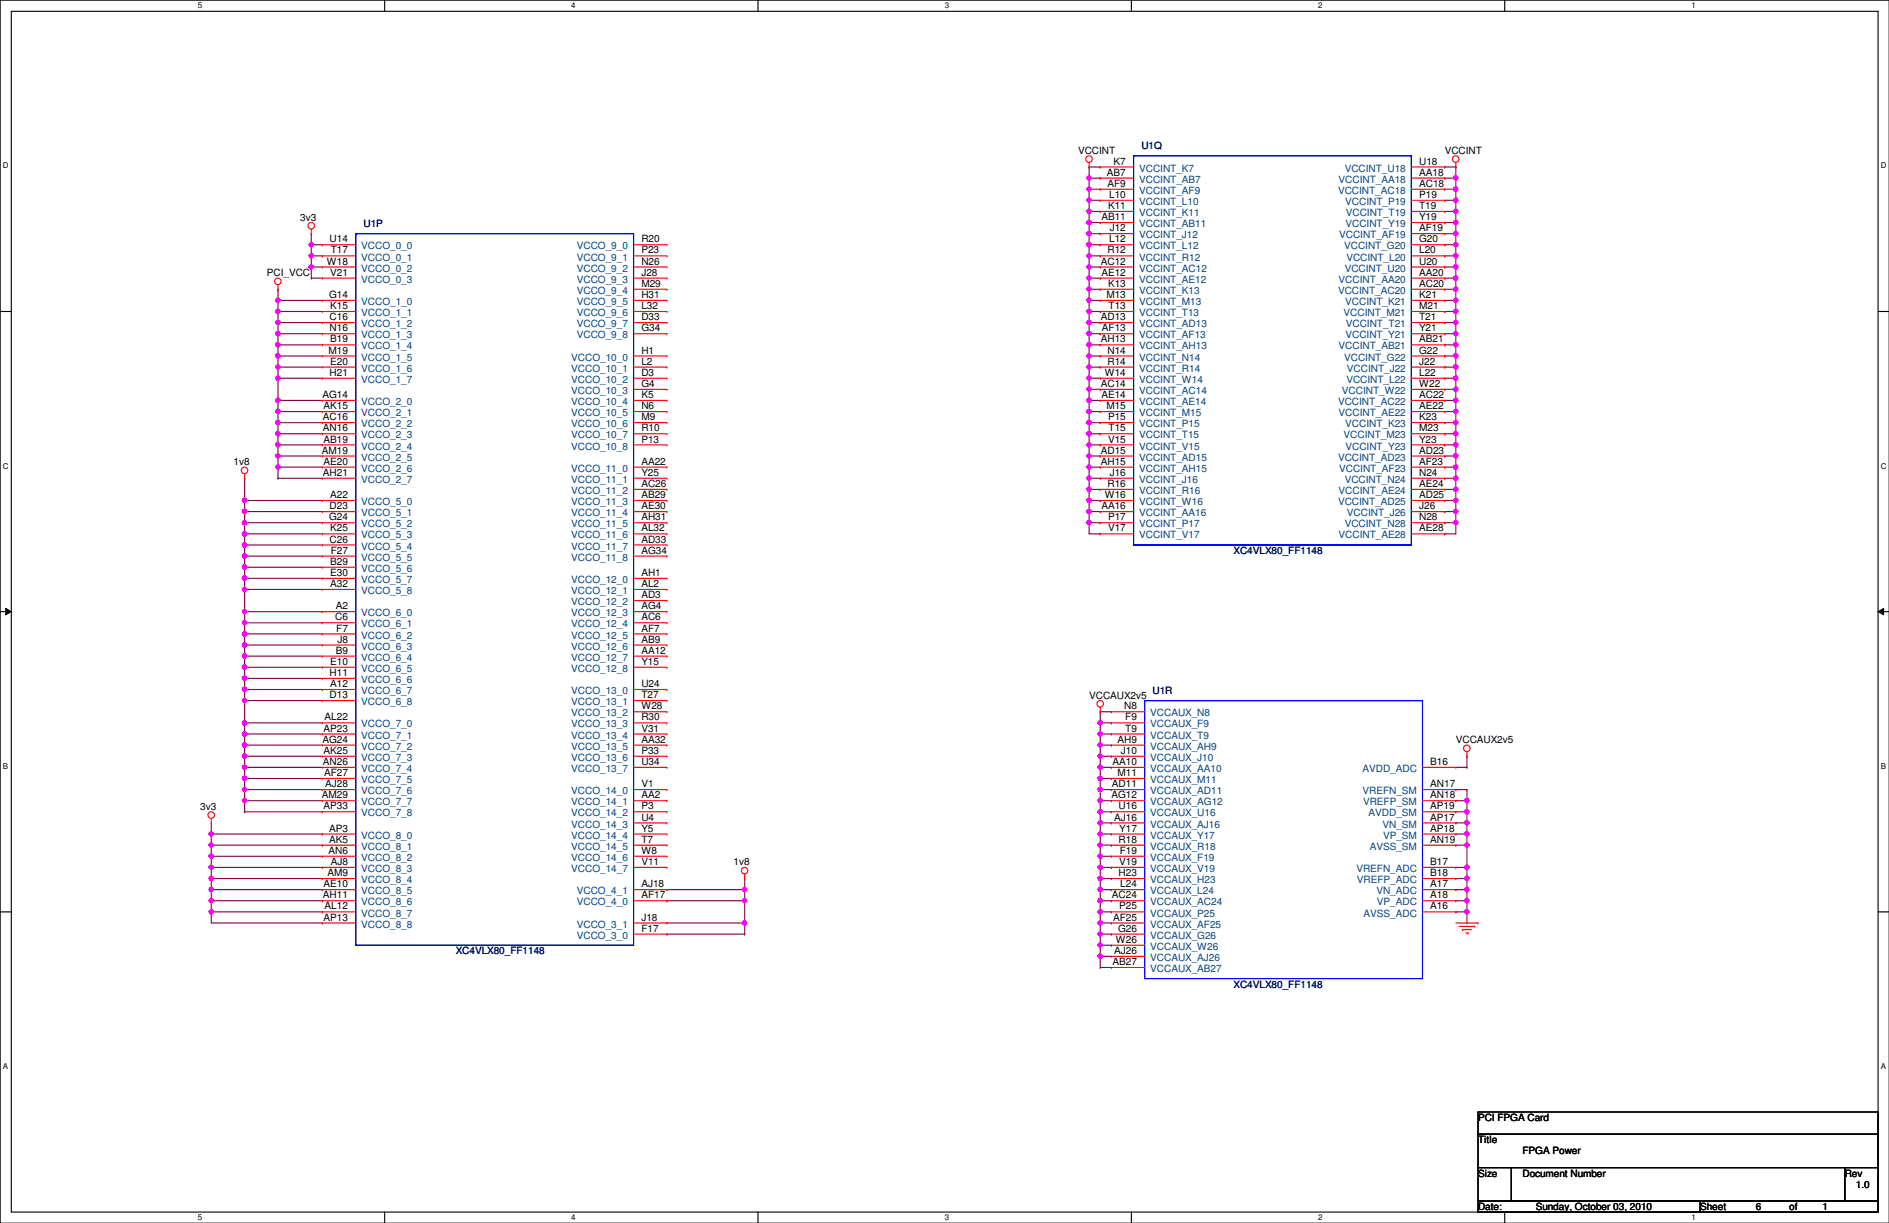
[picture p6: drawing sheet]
<svg xmlns="http://www.w3.org/2000/svg" width="432mm" height="279mm" viewBox="0 0 432 279" stroke-linecap="round" stroke-linejoin="round" font-family="sans-serif">
<defs><g id="words">
<g font-size="2.3">
<text x="246.4" y="35.1">VCCINT</text>
<text x="330.2" y="35.1">VCCINT</text>
<text x="253" y="40.1">AB7</text>
<text x="254.6" y="37.6">K7</text>
<text x="324.4" y="37.6">U18</text>
<text x="324.4" y="40.1">AA18</text>
<text x="253.2" y="42.7">AF9</text>
<text x="253.3" y="47.8">K11</text>
<text x="253.5" y="45.2">L10</text>
<text x="324.4" y="42.7">AC18</text>
<text x="324.4" y="45.2">P19</text>
<text x="324.4" y="47.8">T19</text>
<text x="68.6" y="50.4">3v3</text>
<text x="251.8" y="50.3">AB11</text>
<text x="253.7" y="52.8">J12</text>
<text x="324.4" y="50.3">Y19</text>
<text x="324.4" y="52.8">AF19</text>
<text x="75.4" y="55.4">U14</text>
<text x="75.6" y="57.9">T17</text>
<text x="146.6" y="55.4">R20</text>
<text x="146.6" y="57.9">P23</text>
<text x="253.2" y="57.9">R12</text>
<text x="253.5" y="55.4">L12</text>
<text x="324.4" y="55.4">G20</text>
<text x="324.4" y="57.9">L20</text>
<text x="61" y="63.1">PCI_VCC</text>
<text x="74.7" y="60.5">W18</text>
<text x="75.5" y="63">V21</text>
<text x="146.6" y="60.5">N26</text>
<text x="146.6" y="63">J28</text>
<text x="146.6" y="65.5">M29</text>
<text x="251.6" y="60.5">AC12</text>
<text x="251.8" y="63">AE12</text>
<text x="253.3" y="65.5">K13</text>
<text x="324.4" y="60.5">U20</text>
<text x="324.4" y="63">AA20</text>
<text x="324.4" y="65.5">AC20</text>
<text x="75.2" y="68.1">G14</text>
<text x="75.5" y="70.6">K15</text>
<text x="146.6" y="68.1">H31</text>
<text x="146.6" y="70.6">L32</text>
<text x="252.9" y="68.1">M13</text>
<text x="253.4" y="70.6">T13</text>
<text x="324.4" y="68.1">K21</text>
<text x="324.4" y="70.6">M21</text>
<text x="75.4" y="73.2">C16</text>
<text x="75.4" y="75.7">N16</text>
<text x="146.6" y="73.2">D33</text>
<text x="146.6" y="75.7">G34</text>
<text x="251.6" y="73.2">AD13</text>
<text x="251.9" y="75.7">AF13</text>
<text x="324.4" y="73.2">T21</text>
<text x="324.4" y="75.7">Y21</text>
<text x="75.1" y="80.8">M19</text>
<text x="75.5" y="78.2">B19</text>
<text x="75.5" y="83.3">E20</text>
<text x="146.6" y="80.8">H1</text>
<text x="146.6" y="83.3">L2</text>
<text x="251.6" y="78.2">AH13</text>
<text x="253.2" y="80.8">N14</text>
<text x="253.2" y="83.3">R14</text>
<text x="324.4" y="78.2">AB21</text>
<text x="324.4" y="80.8">G22</text>
<text x="324.4" y="83.3">J22</text>
<text x="75.4" y="85.9">H21</text>
<text x="146.6" y="85.9">D3</text>
<text x="146.6" y="88.4">G4</text>
<text x="251.6" y="88.4">AC14</text>
<text x="252.5" y="85.9">W14</text>
<text x="324.4" y="85.9">L22</text>
<text x="324.4" y="88.4">W22</text>
<text x="73.7" y="90.9">AG14</text>
<text x="74" y="93.5">AK15</text>
<text x="146.6" y="90.9">K5</text>
<text x="146.6" y="93.5">N6</text>
<text x="251.8" y="90.9">AE14</text>
<text x="252.9" y="93.5">M15</text>
<text x="324.4" y="90.9">AC22</text>
<text x="324.4" y="93.5">AE22</text>
<text x="73.8" y="96">AC16</text>
<text x="73.8" y="98.6">AN16</text>
<text x="74" y="101.1">AB19</text>
<text x="146.6" y="96">M9</text>
<text x="146.6" y="98.6">R10</text>
<text x="146.6" y="101.1">P13</text>
<text x="253.3" y="96">P15</text>
<text x="253.3" y="101.1">V15</text>
<text x="253.4" y="98.6">T15</text>
<text x="324.4" y="96">K23</text>
<text x="324.4" y="98.6">M23</text>
<text x="324.4" y="101.1">Y23</text>
<text x="53.4" y="106.3">1v8</text>
<text x="73.6" y="103.6">AM19</text>
<text x="74" y="106.2">AE20</text>
<text x="146.6" y="106.2">AA22</text>
<text x="251.6" y="103.6">AD15</text>
<text x="251.6" y="106.2">AH15</text>
<text x="324.4" y="103.6">AD23</text>
<text x="324.4" y="106.2">AF23</text>
<text x="73.8" y="108.7">AH21</text>
<text x="75.5" y="113.8">A22</text>
<text x="146.6" y="108.7">Y25</text>
<text x="146.6" y="111.3">AC26</text>
<text x="146.6" y="113.8">AB29</text>
<text x="252.5" y="113.8">W16</text>
<text x="253.2" y="111.3">R16</text>
<text x="253.7" y="108.7">J16</text>
<text x="324.4" y="108.7">N24</text>
<text x="324.4" y="111.3">AE24</text>
<text x="324.4" y="113.8">AD25</text>
<text x="75.2" y="118.9">G24</text>
<text x="75.4" y="116.3">D23</text>
<text x="146.6" y="116.3">AE30</text>
<text x="146.6" y="118.9">AH31</text>
<text x="251.8" y="116.3">AA16</text>
<text x="253.3" y="118.9">P17</text>
<text x="324.4" y="116.3">J26</text>
<text x="324.4" y="118.9">N28</text>
<text x="75.4" y="124">C26</text>
<text x="75.5" y="121.4">K25</text>
<text x="146.6" y="121.4">AL32</text>
<text x="146.6" y="124">AD33</text>
<text x="253.3" y="121.4">V17</text>
<text x="324.4" y="121.4">AE28</text>
<text x="75.5" y="129">B29</text>
<text x="75.5" y="131.6">E30</text>
<text x="75.6" y="126.5">F27</text>
<text x="146.6" y="126.5">AG34</text>
<text x="146.6" y="131.6">AH1</text>
<text x="75.5" y="134.1">A32</text>
<text x="146.6" y="134.1">AL2</text>
<text x="146.6" y="136.7">AD3</text>
<text x="76.6" y="141.7">C6</text>
<text x="76.8" y="139.2">A2</text>
<text x="146.6" y="139.2">AG4</text>
<text x="146.6" y="141.7">AC6</text>
<text x="76.8" y="149.4">B9</text>
<text x="76.9" y="144.3">F7</text>
<text x="77.1" y="146.8">J8</text>
<text x="146.6" y="144.3">AF7</text>
<text x="146.6" y="146.8">AB9</text>
<text x="146.6" y="149.4">AA12</text>
<text x="75.4" y="154.4">H11</text>
<text x="75.5" y="151.9">E10</text>
<text x="146.6" y="151.9">Y15</text>
<text x="75.4" y="159.5">D13</text>
<text x="75.5" y="157">A12</text>
<text x="146.6" y="157">U24</text>
<text x="146.6" y="159.5">T27</text>
<text x="249" y="159.6">VCCAUX2v5</text>
<text x="74" y="167.1">AP23</text>
<text x="74.2" y="164.6">AL22</text>
<text x="146.6" y="162.1">W28</text>
<text x="146.6" y="164.6">R30</text>
<text x="146.6" y="167.1">V31</text>
<text x="257" y="162.1">N8</text>
<text x="257.2" y="164.6">F9</text>
<text x="257.2" y="167.1">T9</text>
<text x="73.7" y="169.7">AG24</text>
<text x="74" y="172.2">AK25</text>
<text x="146.6" y="169.7">AA32</text>
<text x="146.6" y="172.2">P33</text>
<text x="255.4" y="169.7">AH9</text>
<text x="256.2" y="172.2">J10</text>
<text x="332.8" y="169.8">VCCAUX2v5</text>
<text x="73.8" y="174.8">AN26</text>
<text x="74.1" y="177.3">AF27</text>
<text x="74.3" y="179.8">AJ28</text>
<text x="146.6" y="174.8">U34</text>
<text x="146.6" y="179.8">V1</text>
<text x="254.2" y="179.8">AD11</text>
<text x="254.3" y="174.8">AA10</text>
<text x="255.4" y="177.3">M11</text>
<text x="326.9" y="179.8">AN17</text>
<text x="326.9" y="174.8">B16</text>
<text x="45.8" y="185">3v3</text>
<text x="73.6" y="182.4">AM29</text>
<text x="74" y="184.9">AP33</text>
<text x="146.6" y="182.4">AA2</text>
<text x="146.6" y="184.9">P3</text>
<text x="254" y="182.4">AG12</text>
<text x="255.7" y="184.9">U16</text>
<text x="326.9" y="182.4">AN18</text>
<text x="326.9" y="184.9">AP19</text>
<text x="75.2" y="190">AP3</text>
<text x="146.6" y="187.5">U4</text>
<text x="146.6" y="190">Y5</text>
<text x="254.7" y="187.5">AJ16</text>
<text x="255.9" y="190">Y17</text>
<text x="326.9" y="187.5">AP17</text>
<text x="326.9" y="190">AP18</text>
<text x="75.1" y="195.1">AN6</text>
<text x="75.2" y="192.5">AK5</text>
<text x="75.6" y="197.6">AJ8</text>
<text x="146.6" y="192.5">T7</text>
<text x="146.6" y="195.1">W8</text>
<text x="146.6" y="197.6">V11</text>
<text x="167.7" y="197.7">1v8</text>
<text x="255.7" y="192.5">R18</text>
<text x="255.8" y="197.6">V19</text>
<text x="255.9" y="195.1">F19</text>
<text x="326.9" y="192.5">AN19</text>
<text x="326.9" y="197.6">B17</text>
<text x="74" y="202.7">AE10</text>
<text x="74.8" y="200.2">AM9</text>
<text x="146.6" y="202.7">AJ18</text>
<text x="255.7" y="200.2">H23</text>
<text x="256.1" y="202.7">L24</text>
<text x="326.9" y="200.2">B18</text>
<text x="326.9" y="202.7">A17</text>
<text x="73.8" y="205.2">AH11</text>
<text x="74.2" y="207.8">AL12</text>
<text x="146.6" y="205.2">AF17</text>
<text x="254.2" y="205.2">AC24</text>
<text x="255.8" y="207.8">P25</text>
<text x="326.9" y="205.2">A18</text>
<text x="326.9" y="207.8">A16</text>
<text x="74" y="210.3">AP13</text>
<text x="146.6" y="212.9">F17</text>
<text x="146.6" y="210.3">J18</text>
<text x="254.4" y="210.3">AF25</text>
<text x="255.1" y="215.4">W26</text>
<text x="255.6" y="212.9">G26</text>
<text x="254.3" y="220.5">AB27</text>
<text x="254.7" y="217.9">AJ26</text>
<text x="337.9" y="256.1">PCI FPGA Card</text>
<text x="337.9" y="261.2">Title</text>
<text x="348" y="263.7">FPGA Power</text>
<text x="337.9" y="268.8">Size</text>
<text x="348" y="268.8">Document Number</text>
<text x="421.7" y="268.8">Rev</text>
<text x="424.2" y="271.4">1.0</text>
<text x="337.9" y="276.4">Date:</text>
<text x="351.1" y="276.4">Sunday, October 03, 2010</text>
<text x="388.7" y="276.4">Sheet</text>
<text x="401.4" y="276.4">6</text>
<text x="409" y="276.4">of</text>
<text x="416.6" y="276.4">1</text>
</g>
<g font-size="2.3" fill="#000080">
<text x="260.9" y="34.1">U1Q</text>
<text x="83.1" y="51.9">U1P</text>
<text x="282" y="126.6">XC4VLX80_FF1148</text>
<text x="263.4" y="158.6">U1R</text>
<text x="104.2" y="218">XC4VLX80_FF1148</text>
<text x="282" y="225.6">XC4VLX80_FF1148</text>
</g>
<g font-size="2.3" fill="#004080">
<text x="260.4" y="39.2">VCCINT_K7</text>
<text x="260.4" y="41.7">VCCINT_AB7</text>
<text x="306" y="41.7">VCCINT_AA18</text>
<text x="307.4" y="39.2">VCCINT_U18</text>
<text x="260.4" y="44.3">VCCINT_AF9</text>
<text x="260.4" y="46.8">VCCINT_L10</text>
<text x="305.9" y="44.3">VCCINT_AC18</text>
<text x="307.5" y="46.8">VCCINT_P19</text>
<text x="260.4" y="49.4">VCCINT_K11</text>
<text x="260.4" y="51.9">VCCINT_AB11</text>
<text x="307.6" y="51.9">VCCINT_Y19</text>
<text x="307.6" y="49.4">VCCINT_T19</text>
<text x="82.6" y="57">VCCO_0_0</text>
<text x="82.6" y="59.5">VCCO_0_1</text>
<text x="131.9" y="57">VCCO_9_0</text>
<text x="131.9" y="59.5">VCCO_9_1</text>
<text x="260.4" y="54.4">VCCINT_J12</text>
<text x="260.4" y="57">VCCINT_L12</text>
<text x="260.4" y="59.5">VCCINT_R12</text>
<text x="306.1" y="54.4">VCCINT_AF19</text>
<text x="307.3" y="57">VCCINT_G20</text>
<text x="307.8" y="59.5">VCCINT_L20</text>
<text x="82.6" y="62.1">VCCO_0_2</text>
<text x="82.6" y="64.6">VCCO_0_3</text>
<text x="131.9" y="62.1">VCCO_9_2</text>
<text x="131.9" y="64.6">VCCO_9_3</text>
<text x="260.4" y="62.1">VCCINT_AC12</text>
<text x="260.4" y="64.6">VCCINT_AE12</text>
<text x="306" y="64.6">VCCINT_AA20</text>
<text x="307.4" y="62.1">VCCINT_U20</text>
<text x="82.6" y="69.7">VCCO_1_0</text>
<text x="131.9" y="67.1">VCCO_9_4</text>
<text x="131.9" y="69.7">VCCO_9_5</text>
<text x="260.4" y="67.1">VCCINT_K13</text>
<text x="260.4" y="69.7">VCCINT_M13</text>
<text x="305.9" y="67.1">VCCINT_AC20</text>
<text x="307.5" y="69.7">VCCINT_K21</text>
<text x="82.6" y="72.2">VCCO_1_1</text>
<text x="82.6" y="74.8">VCCO_1_2</text>
<text x="82.6" y="77.3">VCCO_1_3</text>
<text x="131.9" y="72.2">VCCO_9_6</text>
<text x="131.9" y="74.8">VCCO_9_7</text>
<text x="131.9" y="77.3">VCCO_9_8</text>
<text x="260.4" y="72.2">VCCINT_T13</text>
<text x="260.4" y="74.8">VCCINT_AD13</text>
<text x="260.4" y="77.3">VCCINT_AF13</text>
<text x="307.1" y="72.2">VCCINT_M21</text>
<text x="307.6" y="77.3">VCCINT_Y21</text>
<text x="307.6" y="74.8">VCCINT_T21</text>
<text x="82.6" y="79.8">VCCO_1_4</text>
<text x="82.6" y="82.4">VCCO_1_5</text>
<text x="130.6" y="82.4">VCCO_10_0</text>
<text x="260.4" y="79.8">VCCINT_AH13</text>
<text x="260.4" y="82.4">VCCINT_N14</text>
<text x="306" y="79.8">VCCINT_AB21</text>
<text x="307.3" y="82.4">VCCINT_G22</text>
<text x="82.6" y="84.9">VCCO_1_6</text>
<text x="82.6" y="87.5">VCCO_1_7</text>
<text x="130.6" y="84.9">VCCO_10_1</text>
<text x="130.6" y="87.5">VCCO_10_2</text>
<text x="260.4" y="84.9">VCCINT_R14</text>
<text x="260.4" y="87.5">VCCINT_W14</text>
<text x="307.8" y="87.5">VCCINT_L22</text>
<text x="307.9" y="84.9">VCCINT_J22</text>
<text x="82.6" y="92.5">VCCO_2_0</text>
<text x="82.6" y="95.1">VCCO_2_1</text>
<text x="130.6" y="90">VCCO_10_3</text>
<text x="130.6" y="92.5">VCCO_10_4</text>
<text x="130.6" y="95.1">VCCO_10_5</text>
<text x="260.4" y="90">VCCINT_AC14</text>
<text x="260.4" y="92.5">VCCINT_AE14</text>
<text x="260.4" y="95.1">VCCINT_M15</text>
<text x="305.9" y="92.5">VCCINT_AC22</text>
<text x="306" y="95.1">VCCINT_AE22</text>
<text x="306.7" y="90">VCCINT_W22</text>
<text x="82.6" y="97.6">VCCO_2_2</text>
<text x="82.6" y="100.2">VCCO_2_3</text>
<text x="130.6" y="97.6">VCCO_10_6</text>
<text x="130.6" y="100.2">VCCO_10_7</text>
<text x="260.4" y="97.6">VCCINT_P15</text>
<text x="260.4" y="100.2">VCCINT_T15</text>
<text x="307.1" y="100.2">VCCINT_M23</text>
<text x="307.5" y="97.6">VCCINT_K23</text>
<text x="82.6" y="102.7">VCCO_2_4</text>
<text x="82.6" y="105.2">VCCO_2_5</text>
<text x="82.6" y="107.8">VCCO_2_6</text>
<text x="130.6" y="102.7">VCCO_10_8</text>
<text x="130.6" y="107.8">VCCO_11_0</text>
<text x="260.4" y="102.7">VCCINT_V15</text>
<text x="260.4" y="105.2">VCCINT_AD15</text>
<text x="260.4" y="107.8">VCCINT_AH15</text>
<text x="305.9" y="105.2">VCCINT_AD23</text>
<text x="306.1" y="107.8">VCCINT_AF23</text>
<text x="307.6" y="102.7">VCCINT_Y23</text>
<text x="82.6" y="110.3">VCCO_2_7</text>
<text x="130.6" y="110.3">VCCO_11_1</text>
<text x="130.6" y="112.9">VCCO_11_2</text>
<text x="260.4" y="110.3">VCCINT_J16</text>
<text x="260.4" y="112.9">VCCINT_R16</text>
<text x="306" y="112.9">VCCINT_AE24</text>
<text x="307.4" y="110.3">VCCINT_N24</text>
<text x="82.6" y="115.4">VCCO_5_0</text>
<text x="82.6" y="117.9">VCCO_5_1</text>
<text x="130.6" y="115.4">VCCO_11_3</text>
<text x="130.6" y="117.9">VCCO_11_4</text>
<text x="260.4" y="115.4">VCCINT_W16</text>
<text x="260.4" y="117.9">VCCINT_AA16</text>
<text x="305.9" y="115.4">VCCINT_AD25</text>
<text x="307.9" y="117.9">VCCINT_J26</text>
<text x="82.6" y="120.5">VCCO_5_2</text>
<text x="82.6" y="123">VCCO_5_3</text>
<text x="82.6" y="125.6">VCCO_5_4</text>
<text x="130.6" y="120.5">VCCO_11_5</text>
<text x="130.6" y="123">VCCO_11_6</text>
<text x="130.6" y="125.6">VCCO_11_7</text>
<text x="260.4" y="120.5">VCCINT_P17</text>
<text x="260.4" y="123">VCCINT_V17</text>
<text x="306" y="123">VCCINT_AE28</text>
<text x="307.4" y="120.5">VCCINT_N28</text>
<text x="82.6" y="128.1">VCCO_5_5</text>
<text x="82.6" y="130.6">VCCO_5_6</text>
<text x="130.6" y="128.1">VCCO_11_8</text>
<text x="82.6" y="133.2">VCCO_5_7</text>
<text x="82.6" y="135.7">VCCO_5_8</text>
<text x="130.6" y="133.2">VCCO_12_0</text>
<text x="130.6" y="135.7">VCCO_12_1</text>
<text x="82.6" y="140.8">VCCO_6_0</text>
<text x="82.6" y="143.3">VCCO_6_1</text>
<text x="130.6" y="138.3">VCCO_12_2</text>
<text x="130.6" y="140.8">VCCO_12_3</text>
<text x="130.6" y="143.3">VCCO_12_4</text>
<text x="82.6" y="145.9">VCCO_6_2</text>
<text x="82.6" y="148.4">VCCO_6_3</text>
<text x="130.6" y="145.9">VCCO_12_5</text>
<text x="130.6" y="148.4">VCCO_12_6</text>
<text x="82.6" y="151">VCCO_6_4</text>
<text x="82.6" y="153.5">VCCO_6_5</text>
<text x="130.6" y="151">VCCO_12_7</text>
<text x="130.6" y="153.5">VCCO_12_8</text>
<text x="82.6" y="156">VCCO_6_6</text>
<text x="82.6" y="158.6">VCCO_6_7</text>
<text x="82.6" y="161.1">VCCO_6_8</text>
<text x="130.6" y="158.6">VCCO_13_0</text>
<text x="130.6" y="161.1">VCCO_13_1</text>
<text x="82.6" y="166.2">VCCO_7_0</text>
<text x="130.6" y="163.7">VCCO_13_2</text>
<text x="130.6" y="166.2">VCCO_13_3</text>
<text x="262.9" y="163.7">VCCAUX_N8</text>
<text x="262.9" y="166.2">VCCAUX_F9</text>
<text x="82.6" y="168.7">VCCO_7_1</text>
<text x="82.6" y="171.3">VCCO_7_2</text>
<text x="82.6" y="173.8">VCCO_7_3</text>
<text x="130.6" y="168.7">VCCO_13_4</text>
<text x="130.6" y="171.3">VCCO_13_5</text>
<text x="130.6" y="173.8">VCCO_13_6</text>
<text x="262.9" y="168.7">VCCAUX_T9</text>
<text x="262.9" y="171.3">VCCAUX_AH9</text>
<text x="262.9" y="173.8">VCCAUX_J10</text>
<text x="82.6" y="176.4">VCCO_7_4</text>
<text x="82.6" y="178.9">VCCO_7_5</text>
<text x="130.6" y="176.4">VCCO_13_7</text>
<text x="262.9" y="176.4">VCCAUX_AA10</text>
<text x="262.9" y="178.9">VCCAUX_M11</text>
<text x="311.4" y="176.4">AVDD_ADC</text>
<text x="82.6" y="181.4">VCCO_7_6</text>
<text x="82.6" y="184">VCCO_7_7</text>
<text x="130.6" y="181.4">VCCO_14_0</text>
<text x="130.6" y="184">VCCO_14_1</text>
<text x="262.9" y="181.4">VCCAUX_AD11</text>
<text x="262.9" y="184">VCCAUX_AG12</text>
<text x="311.4" y="181.4">VREFN_SM</text>
<text x="311.6" y="184">VREFP_SM</text>
<text x="82.6" y="186.5">VCCO_7_8</text>
<text x="82.6" y="191.6">VCCO_8_0</text>
<text x="130.6" y="186.5">VCCO_14_2</text>
<text x="130.6" y="189.1">VCCO_14_3</text>
<text x="130.6" y="191.6">VCCO_14_4</text>
<text x="262.9" y="186.5">VCCAUX_U16</text>
<text x="262.9" y="189.1">VCCAUX_AJ16</text>
<text x="262.9" y="191.6">VCCAUX_Y17</text>
<text x="312.8" y="186.5">AVDD_SM</text>
<text x="316" y="189.1">VN_SM</text>
<text x="316.1" y="191.6">VP_SM</text>
<text x="82.6" y="194.1">VCCO_8_1</text>
<text x="82.6" y="196.7">VCCO_8_2</text>
<text x="130.6" y="194.1">VCCO_14_5</text>
<text x="130.6" y="196.7">VCCO_14_6</text>
<text x="262.9" y="194.1">VCCAUX_R18</text>
<text x="262.9" y="196.7">VCCAUX_F19</text>
<text x="313.1" y="194.1">AVSS_SM</text>
<text x="82.6" y="199.2">VCCO_8_3</text>
<text x="82.6" y="201.8">VCCO_8_4</text>
<text x="130.6" y="199.2">VCCO_14_7</text>
<text x="262.9" y="199.2">VCCAUX_V19</text>
<text x="262.9" y="201.8">VCCAUX_H23</text>
<text x="310" y="199.2">VREFN_ADC</text>
<text x="310.2" y="201.8">VREFP_ADC</text>
<text x="82.6" y="204.3">VCCO_8_5</text>
<text x="82.6" y="206.8">VCCO_8_6</text>
<text x="82.6" y="209.4">VCCO_8_7</text>
<text x="131.9" y="206.8">VCCO_4_0</text>
<text x="131.9" y="204.3">VCCO_4_1</text>
<text x="262.9" y="204.3">VCCAUX_L24</text>
<text x="262.9" y="206.8">VCCAUX_AC24</text>
<text x="262.9" y="209.4">VCCAUX_P25</text>
<text x="311.7" y="209.4">AVSS_ADC</text>
<text x="314.6" y="204.3">VN_ADC</text>
<text x="314.7" y="206.8">VP_ADC</text>
<text x="82.6" y="211.9">VCCO_8_8</text>
<text x="131.9" y="214.5">VCCO_3_0</text>
<text x="131.9" y="211.9">VCCO_3_1</text>
<text x="262.9" y="211.9">VCCAUX_AF25</text>
<text x="262.9" y="214.5">VCCAUX_G26</text>
<text x="262.9" y="217">VCCAUX_W26</text>
<text x="262.9" y="219.5">VCCAUX_AJ26</text>
<text x="262.9" y="222.1">VCCAUX_AB27</text>
</g>
<g font-size="1.8">
<text x="45.3" y="1.9">5</text>
<text x="130.6" y="1.9">4</text>
<text x="215.9" y="1.9">3</text>
<text x="301.3" y="1.9">2</text>
<text x="386.6" y="1.9">1</text>
<text x=".7" y="38.5">D</text>
<text x="429.9" y="38.5">D</text>
<text x=".7" y="107.1">C</text>
<text x="429.9" y="107.1">C</text>
<text x=".7" y="175.6">B</text>
<text x="429.9" y="175.6">B</text>
<text x=".7" y="244.2">A</text>
<text x="429.9" y="244.2">A</text>
<text x="45.3" y="278.8">5</text>
<text x="130.6" y="278.8">4</text>
<text x="215.9" y="278.8">3</text>
<text x="301.3" y="278.8">2</text>
<text x="386.6" y="278.8">1</text>
</g>
</g></defs>
<path d="M0 0h431.8v279.4h-431.8zM2.6 2.6h426.7v274.3h-426.7z" fill="none" stroke="#000" stroke-width=".25"/>
<g fill="#fff">
<path d="M45.3 .3h.9v2h-.9z"/>
<path d="M45.3 277.2h.9v1.9h-.9z"/>
</g>
<path d="M87.9 0v2.6M87.9 276.9v2.5" fill="none" stroke="#000" stroke-width=".25"/>
<g fill="#fff">
<path d="M130.6 .3h1v2h-1z"/>
<path d="M130.6 277.2h1v1.9h-1z"/>
</g>
<path d="M173.3 0v2.6M173.3 276.9v2.5" fill="none" stroke="#000" stroke-width=".25"/>
<g fill="#fff">
<path d="M215.9 .3h1v2h-1z"/>
<path d="M215.9 277.2h1v1.9h-1z"/>
</g>
<path d="M258.6 0v2.6M258.6 276.9v2.5" fill="none" stroke="#000" stroke-width=".25"/>
<g fill="#fff">
<path d="M301.3 .3h1v2h-1z"/>
<path d="M301.3 277.2h1v1.9h-1z"/>
</g>
<path d="M344 0v2.6M344 276.9v2.5" fill="none" stroke="#000" stroke-width=".25"/>
<g fill="#fff">
<path d="M386.6 .3h1v2h-1z"/>
<path d="M386.6 277.2h1v1.9h-1z"/>
<path d="M.7 36.9h1.2v2h-1.2z"/>
<path d="M429.9 36.9h1.3v2h-1.3z"/>
<path d="M.7 105.5h1.2v1.9h-1.2z"/>
<path d="M429.9 105.5h1.3v1.9h-1.3z"/>
</g>
<path d="M0 71.2h2.6M429.3 71.2h2.5" fill="none" stroke="#000" stroke-width=".25"/>
<g fill="#fff">
<path d="M.7 174h1.2v2h-1.2z"/>
<path d="M429.9 174h1.2v2h-1.2z"/>
</g>
<path d="M0 139.7h2.6M429.3 139.7h2.5" fill="none" stroke="#000" stroke-width=".25"/>
<path d="M1.3 139l1.3 .7-1.3 .8zM429.3 139.7l1.3-.7v1.5z" fill="#000"/>
<path d="M1.3 139l1.3 .7-1.3 .8zM429.3 139.7l1.3-.7v1.5z" fill="none" stroke="#000" stroke-width=".23"/>
<g fill="#fff">
<path d="M.7 242.6h1.2v2h-1.2z"/>
<path d="M429.9 242.6h1.2v2h-1.2z"/>
</g>
<path d="M0 208.3h2.6M429.3 208.3h2.5" fill="none" stroke="#000" stroke-width=".25"/>
<path d="M332.8 175.3h2.5M335.3 175.3h.1M335.3 172.8h.1M335.3 172.8v2.5M335.3 180.4h.1M335.3 182.9h.1M335.3 180.4v5.1" fill="none" stroke="#800040" stroke-width=".25"/>
<circle cx="335.3" cy="182.9" r=".49" fill="#f0f"/>
<circle cx="335.3" cy="182.9" r=".49" fill="none" stroke="#f0f" stroke-width=".25"/>
<path d="M335.3 200.7h.1M335.3 200.7v2.5" fill="none" stroke="#800040" stroke-width=".25"/>
<circle cx="335.3" cy="200.7" r=".49" fill="#f0f"/>
<circle cx="335.3" cy="200.7" r=".49" fill="none" stroke="#f0f" stroke-width=".25"/>
<path d="M335.3 193.1h.1M335.3 193.1v5.1" fill="none" stroke="#800040" stroke-width=".25"/>
<circle cx="335.3" cy="193.1" r=".49" fill="#f0f"/>
<circle cx="335.3" cy="193.1" r=".49" fill="none" stroke="#f0f" stroke-width=".25"/>
<path d="M335.3 198.2h.1M335.3 198.2v2.5" fill="none" stroke="#800040" stroke-width=".25"/>
<circle cx="335.3" cy="198.1" r=".49" fill="#f0f"/>
<circle cx="335.3" cy="198.1" r=".49" fill="none" stroke="#f0f" stroke-width=".25"/>
<path d="M335.3 190.5h.1M335.3 190.5v2.6" fill="none" stroke="#800040" stroke-width=".25"/>
<circle cx="335.3" cy="190.5" r=".49" fill="#f0f"/>
<circle cx="335.3" cy="190.5" r=".49" fill="none" stroke="#f0f" stroke-width=".25"/>
<path d="M335.3 188h.1M335.3 188v2.5" fill="none" stroke="#800040" stroke-width=".25"/>
<circle cx="335.3" cy="188" r=".49" fill="#f0f"/>
<circle cx="335.3" cy="188" r=".49" fill="none" stroke="#f0f" stroke-width=".25"/>
<path d="M335.3 185.5h.1M335.3 185.5v2.5" fill="none" stroke="#800040" stroke-width=".25"/>
<circle cx="335.3" cy="185.4" r=".49" fill="#f0f"/>
<circle cx="335.3" cy="185.4" r=".49" fill="none" stroke="#f0f" stroke-width=".25"/>
<g fill="none" stroke="#800040" stroke-width=".25">
<path d="M332.8 180.4h.1M332.8 182.9h.1M332.8 185.5h.1M332.8 193.1h.1M332.8 198.2h.1M332.8 190.5h.1M332.8 180.4h2.5M332.8 182.9h2.5M332.8 185.5h2.5M332.8 193.1h2.5M332.8 198.2h2.5M332.8 190.5h2.5"/>
<path d="M332.8 200.7h.1M332.8 203.2h.1M332.8 205.8h.1M332.8 208.3h.1M332.8 200.7h2.5M332.8 203.2h2.5M332.8 205.8h2.5M332.8 208.3h2.5"/>
</g>
<circle cx="335.3" cy="208.3" r=".49" fill="#f0f"/>
<circle cx="335.3" cy="208.3" r=".49" fill="none" stroke="#f0f" stroke-width=".25"/>
<path d="M332.8 188h.1M332.8 188h2.5M335.3 203.2h.1M335.3 203.2v2.6" fill="none" stroke="#800040" stroke-width=".25"/>
<circle cx="335.3" cy="203.2" r=".49" fill="#f0f"/>
<circle cx="335.3" cy="203.2" r=".49" fill="none" stroke="#f0f" stroke-width=".25"/>
<path d="M335.3 208.3h.1M335.3 205.8v2.5" fill="none" stroke="#800040" stroke-width=".25"/>
<circle cx="335.3" cy="205.8" r=".49" fill="#f0f"/>
<circle cx="335.3" cy="205.8" r=".49" fill="none" stroke="#f0f" stroke-width=".25"/>
<path d="M251.5 162.6h.1M251.5 162.6v2.5M251.5 193.1h.1M251.5 193.1v2.5M335.3 210.9h.1M335.3 208.3v2.6" fill="none" stroke="#800040" stroke-width=".25"/>
<circle cx="251.5" cy="193.1" r=".49" fill="#f0f"/>
<circle cx="251.5" cy="193.1" r=".49" fill="none" stroke="#f0f" stroke-width=".25"/>
<path d="M251.5 188h.1M251.5 188v2.5" fill="none" stroke="#800040" stroke-width=".25"/>
<circle cx="251.5" cy="188" r=".49" fill="#f0f"/>
<circle cx="251.5" cy="188" r=".49" fill="none" stroke="#f0f" stroke-width=".25"/>
<path d="M251.5 185.5h.1M251.5 185.5v2.5" fill="none" stroke="#800040" stroke-width=".25"/>
<circle cx="251.5" cy="185.4" r=".49" fill="#f0f"/>
<circle cx="251.5" cy="185.4" r=".49" fill="none" stroke="#f0f" stroke-width=".25"/>
<path d="M251.5 175.3h.1M251.5 175.3v2.5" fill="none" stroke="#800040" stroke-width=".25"/>
<circle cx="251.5" cy="175.3" r=".49" fill="#f0f"/>
<circle cx="251.5" cy="175.3" r=".49" fill="none" stroke="#f0f" stroke-width=".25"/>
<path d="M251.5 203.2h.1M251.5 203.2v2.6" fill="none" stroke="#800040" stroke-width=".25"/>
<circle cx="251.5" cy="203.2" r=".49" fill="#f0f"/>
<circle cx="251.5" cy="203.2" r=".49" fill="none" stroke="#f0f" stroke-width=".25"/>
<path d="M251.5 172.8h.1M251.5 172.8v2.5" fill="none" stroke="#800040" stroke-width=".25"/>
<circle cx="251.5" cy="172.7" r=".49" fill="#f0f"/>
<circle cx="251.5" cy="172.7" r=".49" fill="none" stroke="#f0f" stroke-width=".25"/>
<path d="M251.5 218.5h.1M251.5 218.5v2.5" fill="none" stroke="#800040" stroke-width=".25"/>
<circle cx="251.5" cy="218.5" r=".49" fill="#f0f"/>
<circle cx="251.5" cy="218.5" r=".49" fill="none" stroke="#f0f" stroke-width=".25"/>
<path d="M251.5 190.5h.1M251.5 190.5v2.6" fill="none" stroke="#800040" stroke-width=".25"/>
<circle cx="251.5" cy="190.5" r=".49" fill="#f0f"/>
<circle cx="251.5" cy="190.5" r=".49" fill="none" stroke="#f0f" stroke-width=".25"/>
<path d="M251.5 200.7h.1M251.5 200.7v2.5" fill="none" stroke="#800040" stroke-width=".25"/>
<circle cx="251.5" cy="200.7" r=".49" fill="#f0f"/>
<circle cx="251.5" cy="200.7" r=".49" fill="none" stroke="#f0f" stroke-width=".25"/>
<path d="M251.5 213.4h.1M251.5 213.4v2.5" fill="none" stroke="#800040" stroke-width=".25"/>
<circle cx="251.5" cy="213.4" r=".49" fill="#f0f"/>
<circle cx="251.5" cy="213.4" r=".49" fill="none" stroke="#f0f" stroke-width=".25"/>
<path d="M251.5 170.2h.1M251.5 170.2v2.6" fill="none" stroke="#800040" stroke-width=".25"/>
<circle cx="251.5" cy="170.2" r=".49" fill="#f0f"/>
<circle cx="251.5" cy="170.2" r=".49" fill="none" stroke="#f0f" stroke-width=".25"/>
<path d="M251.5 210.9h.1M251.5 210.9v2.5" fill="none" stroke="#800040" stroke-width=".25"/>
<circle cx="251.5" cy="210.8" r=".49" fill="#f0f"/>
<circle cx="251.5" cy="210.8" r=".49" fill="none" stroke="#f0f" stroke-width=".25"/>
<path d="M251.5 198.2h.1M251.5 198.2v2.5" fill="none" stroke="#800040" stroke-width=".25"/>
<circle cx="251.5" cy="198.1" r=".49" fill="#f0f"/>
<circle cx="251.5" cy="198.1" r=".49" fill="none" stroke="#f0f" stroke-width=".25"/>
<path d="M251.5 177.8h.1M251.5 177.8v2.6" fill="none" stroke="#800040" stroke-width=".25"/>
<circle cx="251.5" cy="177.8" r=".49" fill="#f0f"/>
<circle cx="251.5" cy="177.8" r=".49" fill="none" stroke="#f0f" stroke-width=".25"/>
<path d="M251.5 167.7h.1M251.5 167.7v2.5" fill="none" stroke="#800040" stroke-width=".25"/>
<circle cx="251.5" cy="167.7" r=".49" fill="#f0f"/>
<circle cx="251.5" cy="167.7" r=".49" fill="none" stroke="#f0f" stroke-width=".25"/>
<path d="M251.5 165.1h.1M251.5 165.1v2.6" fill="none" stroke="#800040" stroke-width=".25"/>
<circle cx="251.5" cy="165.1" r=".49" fill="#f0f"/>
<circle cx="251.5" cy="165.1" r=".49" fill="none" stroke="#f0f" stroke-width=".25"/>
<path d="M251.5 208.3h.1M251.5 208.3v2.6" fill="none" stroke="#800040" stroke-width=".25"/>
<circle cx="251.5" cy="208.3" r=".49" fill="#f0f"/>
<circle cx="251.5" cy="208.3" r=".49" fill="none" stroke="#f0f" stroke-width=".25"/>
<path d="M251.5 195.6h.1M251.5 195.6v2.6" fill="none" stroke="#800040" stroke-width=".25"/>
<circle cx="251.5" cy="195.6" r=".49" fill="#f0f"/>
<circle cx="251.5" cy="195.6" r=".49" fill="none" stroke="#f0f" stroke-width=".25"/>
<path d="M251.5 180.4h.1M251.5 180.4v2.5" fill="none" stroke="#800040" stroke-width=".25"/>
<circle cx="251.5" cy="180.4" r=".49" fill="#f0f"/>
<circle cx="251.5" cy="180.4" r=".49" fill="none" stroke="#f0f" stroke-width=".25"/>
<path d="M251.5 205.8h.1M251.5 205.8v2.5" fill="none" stroke="#800040" stroke-width=".25"/>
<circle cx="251.5" cy="205.8" r=".49" fill="#f0f"/>
<circle cx="251.5" cy="205.8" r=".49" fill="none" stroke="#f0f" stroke-width=".25"/>
<path d="M251.5 182.9h.1M251.5 182.9v2.6" fill="none" stroke="#800040" stroke-width=".25"/>
<circle cx="251.5" cy="182.9" r=".49" fill="#f0f"/>
<circle cx="251.5" cy="182.9" r=".49" fill="none" stroke="#f0f" stroke-width=".25"/>
<g fill="none" stroke="#800040" stroke-width=".25">
<path d="M251.5 162.6h2.5M251.5 165.1h2.5M251.5 175.3h2.5M251.5 177.8h2.5M251.5 172.8h2.5M251.5 170.2h2.5M251.5 167.7h2.5M254 162.6h.1M254 165.1h.1M254 175.3h.1M254 177.8h.1M254 172.8h.1"/>
<path d="M254 170.2h.1M254 167.7h.1M251.5 193.1h2.5M251.5 195.6h2.5M251.5 188h2.5M251.5 190.5h2.5M251.5 185.5h2.5M251.5 198.2h2.5M251.5 180.4h2.5M251.5 182.9h2.5M254 193.1h.1M254 195.6h.1"/>
<path d="M254 188h.1M254 190.5h.1M254 185.5h.1M254 198.2h.1M254 180.4h.1M254 182.9h.1M251.5 218.5h.1M251.5 215.9h.1M251.5 218.5h2.5M251.5 203.2h2.5M251.5 205.8h2.5M251.5 215.9h2.5"/>
<path d="M251.5 200.7h2.5M251.5 213.4h2.5M251.5 210.9h2.5M251.5 208.3h2.5M251.5 215.9v2.6M254 203.2h.1M254 205.8h.1M254 215.9h.1M254 200.7h.1M254 213.4h.1M254 210.9h.1M254 208.3h.1"/>
</g>
<circle cx="251.5" cy="215.9" r=".49" fill="#f0f"/>
<circle cx="251.5" cy="215.9" r=".49" fill="none" stroke="#f0f" stroke-width=".25"/>
<path d="M332.8 38.1h.1M332.8 38.1v2.6M332.8 73.7h.1M332.8 73.7v2.5M251.5 221h.1M251.5 221h2.5" fill="none" stroke="#800040" stroke-width=".25"/>
<circle cx="332.8" cy="73.7" r=".49" fill="#f0f"/>
<circle cx="332.8" cy="73.7" r=".49" fill="none" stroke="#f0f" stroke-width=".25"/>
<path d="M332.8 99.1h.1M332.8 99.1v2.5" fill="none" stroke="#800040" stroke-width=".25"/>
<circle cx="332.8" cy="99.1" r=".49" fill="#f0f"/>
<circle cx="332.8" cy="99.1" r=".49" fill="none" stroke="#f0f" stroke-width=".25"/>
<path d="M332.8 94h.1M332.8 94v2.6" fill="none" stroke="#800040" stroke-width=".25"/>
<circle cx="332.8" cy="94" r=".49" fill="#f0f"/>
<circle cx="332.8" cy="94" r=".49" fill="none" stroke="#f0f" stroke-width=".25"/>
<path d="M332.8 61h.1M332.8 61v2.5" fill="none" stroke="#800040" stroke-width=".25"/>
<circle cx="332.8" cy="61" r=".49" fill="#f0f"/>
<circle cx="332.8" cy="61" r=".49" fill="none" stroke="#f0f" stroke-width=".25"/>
<path d="M332.8 109.3h.1M332.8 109.3v2.5" fill="none" stroke="#800040" stroke-width=".25"/>
<circle cx="332.8" cy="109.2" r=".49" fill="#f0f"/>
<circle cx="332.8" cy="109.2" r=".49" fill="none" stroke="#f0f" stroke-width=".25"/>
<path d="M332.8 83.9h.1M332.8 83.9v2.5" fill="none" stroke="#800040" stroke-width=".25"/>
<circle cx="332.8" cy="83.8" r=".49" fill="#f0f"/>
<circle cx="332.8" cy="83.8" r=".49" fill="none" stroke="#f0f" stroke-width=".25"/>
<path d="M332.8 45.8h.1M332.8 45.8v2.5" fill="none" stroke="#800040" stroke-width=".25"/>
<circle cx="332.8" cy="45.7" r=".49" fill="#f0f"/>
<circle cx="332.8" cy="45.7" r=".49" fill="none" stroke="#f0f" stroke-width=".25"/>
<path d="M332.8 119.4h.1M332.8 101.6h.1M332.8 101.6v2.6M332.8 119.4v2.6" fill="none" stroke="#800040" stroke-width=".25"/>
<circle cx="332.8" cy="101.6" r=".49" fill="#f0f"/>
<circle cx="332.8" cy="101.6" r=".49" fill="none" stroke="#f0f" stroke-width=".25"/>
<path d="M332.8 71.2h.1M332.8 71.2v2.5" fill="none" stroke="#800040" stroke-width=".25"/>
<circle cx="332.8" cy="71.1" r=".49" fill="#f0f"/>
<circle cx="332.8" cy="71.1" r=".49" fill="none" stroke="#f0f" stroke-width=".25"/>
<path d="M332.8 58.5h.1M332.8 58.5v2.5" fill="none" stroke="#800040" stroke-width=".25"/>
<circle cx="332.8" cy="58.4" r=".49" fill="#f0f"/>
<circle cx="332.8" cy="58.4" r=".49" fill="none" stroke="#f0f" stroke-width=".25"/>
<path d="M332.8 43.2h.1M332.8 43.2v2.6" fill="none" stroke="#800040" stroke-width=".25"/>
<circle cx="332.8" cy="43.2" r=".49" fill="#f0f"/>
<circle cx="332.8" cy="43.2" r=".49" fill="none" stroke="#f0f" stroke-width=".25"/>
<path d="M332.8 53.4h.1M332.8 53.4v2.5" fill="none" stroke="#800040" stroke-width=".25"/>
<circle cx="332.8" cy="53.4" r=".49" fill="#f0f"/>
<circle cx="332.8" cy="53.4" r=".49" fill="none" stroke="#f0f" stroke-width=".25"/>
<path d="M332.8 111.8h.1M332.8 111.8v2.5" fill="none" stroke="#800040" stroke-width=".25"/>
<circle cx="332.8" cy="111.8" r=".49" fill="#f0f"/>
<circle cx="332.8" cy="111.8" r=".49" fill="none" stroke="#f0f" stroke-width=".25"/>
<path d="M332.8 68.6h.1M332.8 68.6v2.6" fill="none" stroke="#800040" stroke-width=".25"/>
<circle cx="332.8" cy="68.6" r=".49" fill="#f0f"/>
<circle cx="332.8" cy="68.6" r=".49" fill="none" stroke="#f0f" stroke-width=".25"/>
<path d="M332.8 114.3h.1M332.8 114.3v2.6" fill="none" stroke="#800040" stroke-width=".25"/>
<circle cx="332.8" cy="114.3" r=".49" fill="#f0f"/>
<circle cx="332.8" cy="114.3" r=".49" fill="none" stroke="#f0f" stroke-width=".25"/>
<path d="M332.8 40.7h.1M332.8 40.7v2.5" fill="none" stroke="#800040" stroke-width=".25"/>
<circle cx="332.8" cy="40.7" r=".49" fill="#f0f"/>
<circle cx="332.8" cy="40.7" r=".49" fill="none" stroke="#f0f" stroke-width=".25"/>
<path d="M332.8 91.5h.1M332.8 91.5v2.5" fill="none" stroke="#800040" stroke-width=".25"/>
<circle cx="332.8" cy="91.5" r=".49" fill="#f0f"/>
<circle cx="332.8" cy="91.5" r=".49" fill="none" stroke="#f0f" stroke-width=".25"/>
<path d="M332.8 55.9h.1M332.8 55.9v2.6" fill="none" stroke="#800040" stroke-width=".25"/>
<circle cx="332.8" cy="55.9" r=".49" fill="#f0f"/>
<circle cx="332.8" cy="55.9" r=".49" fill="none" stroke="#f0f" stroke-width=".25"/>
<path d="M332.8 50.8h.1M332.8 50.8v2.6" fill="none" stroke="#800040" stroke-width=".25"/>
<circle cx="332.8" cy="50.8" r=".49" fill="#f0f"/>
<circle cx="332.8" cy="50.8" r=".49" fill="none" stroke="#f0f" stroke-width=".25"/>
<path d="M332.8 96.6h.1M332.8 96.6v2.5" fill="none" stroke="#800040" stroke-width=".25"/>
<circle cx="332.8" cy="96.5" r=".49" fill="#f0f"/>
<circle cx="332.8" cy="96.5" r=".49" fill="none" stroke="#f0f" stroke-width=".25"/>
<path d="M332.8 66.1h.1M332.8 66.1v2.5" fill="none" stroke="#800040" stroke-width=".25"/>
<circle cx="332.8" cy="66.1" r=".49" fill="#f0f"/>
<circle cx="332.8" cy="66.1" r=".49" fill="none" stroke="#f0f" stroke-width=".25"/>
<path d="M332.8 88.9h.1M332.8 88.9v2.6" fill="none" stroke="#800040" stroke-width=".25"/>
<circle cx="332.8" cy="88.9" r=".49" fill="#f0f"/>
<circle cx="332.8" cy="88.9" r=".49" fill="none" stroke="#f0f" stroke-width=".25"/>
<path d="M332.8 76.2h.1M332.8 76.2v2.6" fill="none" stroke="#800040" stroke-width=".25"/>
<circle cx="332.8" cy="76.2" r=".49" fill="#f0f"/>
<circle cx="332.8" cy="76.2" r=".49" fill="none" stroke="#f0f" stroke-width=".25"/>
<path d="M332.8 104.2h.1M332.8 104.2v2.5" fill="none" stroke="#800040" stroke-width=".25"/>
<circle cx="332.8" cy="104.2" r=".49" fill="#f0f"/>
<circle cx="332.8" cy="104.2" r=".49" fill="none" stroke="#f0f" stroke-width=".25"/>
<path d="M332.8 81.3h.1M332.8 81.3v2.6" fill="none" stroke="#800040" stroke-width=".25"/>
<circle cx="332.8" cy="81.3" r=".49" fill="#f0f"/>
<circle cx="332.8" cy="81.3" r=".49" fill="none" stroke="#f0f" stroke-width=".25"/>
<path d="M332.8 48.3h.1M332.8 48.3v2.5" fill="none" stroke="#800040" stroke-width=".25"/>
<circle cx="332.8" cy="48.3" r=".49" fill="#f0f"/>
<circle cx="332.8" cy="48.3" r=".49" fill="none" stroke="#f0f" stroke-width=".25"/>
<path d="M332.8 106.7h.1M332.8 106.7v2.6" fill="none" stroke="#800040" stroke-width=".25"/>
<circle cx="332.8" cy="106.7" r=".49" fill="#f0f"/>
<circle cx="332.8" cy="106.7" r=".49" fill="none" stroke="#f0f" stroke-width=".25"/>
<path d="M332.8 86.4h.1M332.8 86.4v2.5" fill="none" stroke="#800040" stroke-width=".25"/>
<circle cx="332.8" cy="86.4" r=".49" fill="#f0f"/>
<circle cx="332.8" cy="86.4" r=".49" fill="none" stroke="#f0f" stroke-width=".25"/>
<path d="M332.8 78.8h.1M332.8 78.8v2.5" fill="none" stroke="#800040" stroke-width=".25"/>
<circle cx="332.8" cy="78.8" r=".49" fill="#f0f"/>
<circle cx="332.8" cy="78.8" r=".49" fill="none" stroke="#f0f" stroke-width=".25"/>
<path d="M332.8 63.5h.1M332.8 63.5v2.6" fill="none" stroke="#800040" stroke-width=".25"/>
<circle cx="332.8" cy="63.5" r=".49" fill="#f0f"/>
<circle cx="332.8" cy="63.5" r=".49" fill="none" stroke="#f0f" stroke-width=".25"/>
<g fill="none" stroke="#800040" stroke-width=".25">
<path d="M330.2 38.1h.1M330.2 38.1h2.6M330.2 40.7h.1M330.2 45.8h.1M330.2 48.3h.1M330.2 40.7h2.6M330.2 45.8h2.6M330.2 48.3h2.6M330.2 73.7h.1M330.2 76.2h.1M330.2 61h.1M330.2 63.5h.1"/>
<path d="M330.2 73.7h2.6M330.2 76.2h2.6M330.2 61h2.6M330.2 63.5h2.6M330.2 99.1h.1M330.2 94h.1M330.2 96.6h.1M330.2 83.9h.1M330.2 86.4h.1M330.2 99.1h2.6M330.2 94h2.6M330.2 96.6h2.6"/>
<path d="M330.2 83.9h2.6M330.2 86.4h2.6M330.2 101.6h.1M330.2 109.3h.1M330.2 111.8h.1M330.2 119.4h.1M330.2 101.6h2.6M330.2 109.3h2.6M330.2 111.8h2.6M330.2 119.4h2.6"/>
</g>
<circle cx="332.8" cy="119.4" r=".49" fill="#f0f"/>
<circle cx="332.8" cy="119.4" r=".49" fill="none" stroke="#f0f" stroke-width=".25"/>
<g fill="none" stroke="#800040" stroke-width=".25">
<path d="M330.2 58.5h.1M330.2 43.2h.1M330.2 53.4h.1M330.2 55.9h.1M330.2 50.8h.1M330.2 58.5h2.6M330.2 43.2h2.6M330.2 53.4h2.6M330.2 55.9h2.6M330.2 50.8h2.6M330.2 71.2h.1M330.2 68.6h.1"/>
<path d="M330.2 66.1h.1M330.2 78.8h.1M330.2 71.2h2.6M330.2 68.6h2.6M330.2 66.1h2.6M330.2 78.8h2.6M330.2 91.5h.1M330.2 88.9h.1M330.2 81.3h.1M330.2 91.5h2.6M330.2 88.9h2.6M330.2 81.3h2.6"/>
<path d="M330.2 104.2h.1M330.2 116.9h.1M330.2 114.3h.1M330.2 106.7h.1M330.2 104.2h2.6M330.2 116.9h2.6M330.2 114.3h2.6M330.2 106.7h2.6M332.8 116.9h.1M332.8 116.9v2.5M330.2 122h.1M330.2 122h2.6"/>
</g>
<circle cx="332.8" cy="116.9" r=".49" fill="#f0f"/>
<circle cx="332.8" cy="116.9" r=".49" fill="none" stroke="#f0f" stroke-width=".25"/>
<path d="M249 119.4h.1M249 119.4v2.6" fill="none" stroke="#800040" stroke-width=".25"/>
<circle cx="248.9" cy="119.4" r=".49" fill="#f0f"/>
<circle cx="248.9" cy="119.4" r=".49" fill="none" stroke="#f0f" stroke-width=".25"/>
<path d="M249 109.3h.1M249 109.3v2.5" fill="none" stroke="#800040" stroke-width=".25"/>
<circle cx="248.9" cy="109.2" r=".49" fill="#f0f"/>
<circle cx="248.9" cy="109.2" r=".49" fill="none" stroke="#f0f" stroke-width=".25"/>
<path d="M249 53.4h.1M249 53.4v2.5" fill="none" stroke="#800040" stroke-width=".25"/>
<circle cx="248.9" cy="53.4" r=".49" fill="#f0f"/>
<circle cx="248.9" cy="53.4" r=".49" fill="none" stroke="#f0f" stroke-width=".25"/>
<path d="M249 81.3h.1M249 81.3v2.6" fill="none" stroke="#800040" stroke-width=".25"/>
<circle cx="248.9" cy="81.3" r=".49" fill="#f0f"/>
<circle cx="248.9" cy="81.3" r=".49" fill="none" stroke="#f0f" stroke-width=".25"/>
<path d="M249 68.6h.1M249 68.6v2.6" fill="none" stroke="#800040" stroke-width=".25"/>
<circle cx="248.9" cy="68.6" r=".49" fill="#f0f"/>
<circle cx="248.9" cy="68.6" r=".49" fill="none" stroke="#f0f" stroke-width=".25"/>
<path d="M249 63.5h.1M249 63.5v2.6" fill="none" stroke="#800040" stroke-width=".25"/>
<circle cx="248.9" cy="63.5" r=".49" fill="#f0f"/>
<circle cx="248.9" cy="63.5" r=".49" fill="none" stroke="#f0f" stroke-width=".25"/>
<path d="M249 40.7h.1M249 40.7v2.5" fill="none" stroke="#800040" stroke-width=".25"/>
<circle cx="248.9" cy="40.7" r=".49" fill="#f0f"/>
<circle cx="248.9" cy="40.7" r=".49" fill="none" stroke="#f0f" stroke-width=".25"/>
<path d="M249 96.6h.1M249 96.6v2.5" fill="none" stroke="#800040" stroke-width=".25"/>
<circle cx="248.9" cy="96.5" r=".49" fill="#f0f"/>
<circle cx="248.9" cy="96.5" r=".49" fill="none" stroke="#f0f" stroke-width=".25"/>
<path d="M249 50.8h.1M249 50.8v2.6" fill="none" stroke="#800040" stroke-width=".25"/>
<circle cx="248.9" cy="50.8" r=".49" fill="#f0f"/>
<circle cx="248.9" cy="50.8" r=".49" fill="none" stroke="#f0f" stroke-width=".25"/>
<path d="M249 106.7h.1M249 106.7v2.6" fill="none" stroke="#800040" stroke-width=".25"/>
<circle cx="248.9" cy="106.7" r=".49" fill="#f0f"/>
<circle cx="248.9" cy="106.7" r=".49" fill="none" stroke="#f0f" stroke-width=".25"/>
<path d="M249 78.8h.1M249 78.8v2.5" fill="none" stroke="#800040" stroke-width=".25"/>
<circle cx="248.9" cy="78.8" r=".49" fill="#f0f"/>
<circle cx="248.9" cy="78.8" r=".49" fill="none" stroke="#f0f" stroke-width=".25"/>
<path d="M249 66.1h.1M249 66.1v2.5" fill="none" stroke="#800040" stroke-width=".25"/>
<circle cx="248.9" cy="66.1" r=".49" fill="#f0f"/>
<circle cx="248.9" cy="66.1" r=".49" fill="none" stroke="#f0f" stroke-width=".25"/>
<path d="M249 61h.1M249 61v2.5" fill="none" stroke="#800040" stroke-width=".25"/>
<circle cx="248.9" cy="61" r=".49" fill="#f0f"/>
<circle cx="248.9" cy="61" r=".49" fill="none" stroke="#f0f" stroke-width=".25"/>
<path d="M249 94h.1M249 94v2.6" fill="none" stroke="#800040" stroke-width=".25"/>
<circle cx="248.9" cy="94" r=".49" fill="#f0f"/>
<circle cx="248.9" cy="94" r=".49" fill="none" stroke="#f0f" stroke-width=".25"/>
<path d="M249 88.9h.1M249 88.9v2.6" fill="none" stroke="#800040" stroke-width=".25"/>
<circle cx="248.9" cy="88.9" r=".49" fill="#f0f"/>
<circle cx="248.9" cy="88.9" r=".49" fill="none" stroke="#f0f" stroke-width=".25"/>
<path d="M249 76.2h.1M249 76.2v2.6" fill="none" stroke="#800040" stroke-width=".25"/>
<circle cx="248.9" cy="76.2" r=".49" fill="#f0f"/>
<circle cx="248.9" cy="76.2" r=".49" fill="none" stroke="#f0f" stroke-width=".25"/>
<path d="M249 48.3h.1M249 48.3v2.5" fill="none" stroke="#800040" stroke-width=".25"/>
<circle cx="248.9" cy="48.3" r=".49" fill="#f0f"/>
<circle cx="248.9" cy="48.3" r=".49" fill="none" stroke="#f0f" stroke-width=".25"/>
<path d="M249 104.2h.1M249 104.2v2.5" fill="none" stroke="#800040" stroke-width=".25"/>
<circle cx="248.9" cy="104.2" r=".49" fill="#f0f"/>
<circle cx="248.9" cy="104.2" r=".49" fill="none" stroke="#f0f" stroke-width=".25"/>
<path d="M249 114.3h.1M249 114.3v2.6" fill="none" stroke="#800040" stroke-width=".25"/>
<circle cx="248.9" cy="114.3" r=".49" fill="#f0f"/>
<circle cx="248.9" cy="114.3" r=".49" fill="none" stroke="#f0f" stroke-width=".25"/>
<path d="M249 58.5h.1M249 58.5v2.5" fill="none" stroke="#800040" stroke-width=".25"/>
<circle cx="248.9" cy="58.4" r=".49" fill="#f0f"/>
<circle cx="248.9" cy="58.4" r=".49" fill="none" stroke="#f0f" stroke-width=".25"/>
<path d="M249 91.5h.1M249 91.5v2.5" fill="none" stroke="#800040" stroke-width=".25"/>
<circle cx="248.9" cy="91.5" r=".49" fill="#f0f"/>
<circle cx="248.9" cy="91.5" r=".49" fill="none" stroke="#f0f" stroke-width=".25"/>
<path d="M249 86.4h.1M249 86.4v2.5" fill="none" stroke="#800040" stroke-width=".25"/>
<circle cx="248.9" cy="86.4" r=".49" fill="#f0f"/>
<circle cx="248.9" cy="86.4" r=".49" fill="none" stroke="#f0f" stroke-width=".25"/>
<path d="M249 73.7h.1M249 73.7v2.5" fill="none" stroke="#800040" stroke-width=".25"/>
<circle cx="248.9" cy="73.7" r=".49" fill="#f0f"/>
<circle cx="248.9" cy="73.7" r=".49" fill="none" stroke="#f0f" stroke-width=".25"/>
<path d="M249 45.8h.1M249 45.8v2.5" fill="none" stroke="#800040" stroke-width=".25"/>
<circle cx="248.9" cy="45.7" r=".49" fill="#f0f"/>
<circle cx="248.9" cy="45.7" r=".49" fill="none" stroke="#f0f" stroke-width=".25"/>
<path d="M249 101.6h.1M249 101.6v2.6" fill="none" stroke="#800040" stroke-width=".25"/>
<circle cx="248.9" cy="101.6" r=".49" fill="#f0f"/>
<circle cx="248.9" cy="101.6" r=".49" fill="none" stroke="#f0f" stroke-width=".25"/>
<path d="M249 111.8h.1M249 111.8v2.5" fill="none" stroke="#800040" stroke-width=".25"/>
<circle cx="248.9" cy="111.8" r=".49" fill="#f0f"/>
<circle cx="248.9" cy="111.8" r=".49" fill="none" stroke="#f0f" stroke-width=".25"/>
<path d="M249 55.9h.1M249 55.9v2.6" fill="none" stroke="#800040" stroke-width=".25"/>
<circle cx="248.9" cy="55.9" r=".49" fill="#f0f"/>
<circle cx="248.9" cy="55.9" r=".49" fill="none" stroke="#f0f" stroke-width=".25"/>
<path d="M249 83.9h.1M249 83.9v2.5" fill="none" stroke="#800040" stroke-width=".25"/>
<circle cx="248.9" cy="83.8" r=".49" fill="#f0f"/>
<circle cx="248.9" cy="83.8" r=".49" fill="none" stroke="#f0f" stroke-width=".25"/>
<path d="M249 71.2h.1M249 71.2v2.5" fill="none" stroke="#800040" stroke-width=".25"/>
<circle cx="248.9" cy="71.1" r=".49" fill="#f0f"/>
<circle cx="248.9" cy="71.1" r=".49" fill="none" stroke="#f0f" stroke-width=".25"/>
<path d="M249 43.2h.1M249 43.2v2.6" fill="none" stroke="#800040" stroke-width=".25"/>
<circle cx="248.9" cy="43.2" r=".49" fill="#f0f"/>
<circle cx="248.9" cy="43.2" r=".49" fill="none" stroke="#f0f" stroke-width=".25"/>
<path d="M249 38.1h.1M249 38.1v2.6M249 116.9h.1M249 116.9v2.5" fill="none" stroke="#800040" stroke-width=".25"/>
<circle cx="248.9" cy="116.9" r=".49" fill="#f0f"/>
<circle cx="248.9" cy="116.9" r=".49" fill="none" stroke="#f0f" stroke-width=".25"/>
<path d="M249 99.1h.1M249 99.1v2.5" fill="none" stroke="#800040" stroke-width=".25"/>
<circle cx="248.9" cy="99.1" r=".49" fill="#f0f"/>
<circle cx="248.9" cy="99.1" r=".49" fill="none" stroke="#f0f" stroke-width=".25"/>
<g fill="none" stroke="#800040" stroke-width=".25">
<path d="M249 38.1h2.5M251.5 38.1h.1M249 53.4h2.5M249 55.9h2.5M249 40.7h2.5M249 43.2h2.5M249 50.8h2.5M249 48.3h2.5M249 58.5h2.5M249 45.8h2.5M251.5 53.4h.1M251.5 55.9h.1"/>
<path d="M251.5 40.7h.1M251.5 43.2h.1M251.5 50.8h.1M251.5 48.3h.1M251.5 58.5h.1M251.5 45.8h.1M63.5 68.6h.1M63.5 78.8h.1M63.5 68.6v2.6M63.5 78.8v2.5M249 68.6h2.5M249 71.2h2.5"/>
<path d="M249 63.5h2.5M249 66.1h2.5M249 78.8h2.5M249 61h2.5M249 76.2h2.5M249 73.7h2.5M251.5 68.6h.1M251.5 71.2h.1M251.5 63.5h.1M251.5 66.1h.1M251.5 78.8h.1M251.5 61h.1"/>
<path d="M251.5 76.2h.1M251.5 73.7h.1M249 81.3h2.5M249 83.9h2.5M249 96.6h2.5M249 99.1h2.5M249 94h2.5M249 88.9h2.5M249 91.5h2.5M249 86.4h2.5M251.5 81.3h.1M251.5 83.9h.1"/>
<path d="M251.5 96.6h.1M251.5 99.1h.1M251.5 94h.1M251.5 88.9h.1M251.5 91.5h.1M251.5 86.4h.1M249 119.4h2.5M249 109.3h2.5M249 111.8h2.5M249 106.7h2.5M249 104.2h2.5M249 114.3h2.5"/>
<path d="M249 116.9h2.5M249 101.6h2.5M251.5 119.4h.1M251.5 109.3h.1M251.5 111.8h.1M251.5 106.7h.1M251.5 104.2h.1M251.5 114.3h.1M251.5 116.9h.1M251.5 101.6h.1M249 122h2.5M251.5 122h.1"/>
</g>
<circle cx="63.5" cy="78.8" r=".49" fill="#f0f"/>
<circle cx="63.5" cy="78.8" r=".49" fill="none" stroke="#f0f" stroke-width=".25"/>
<path d="M63.5 76.2h.1M63.5 76.2v2.6" fill="none" stroke="#800040" stroke-width=".25"/>
<circle cx="63.5" cy="76.2" r=".49" fill="#f0f"/>
<circle cx="63.5" cy="76.2" r=".49" fill="none" stroke="#f0f" stroke-width=".25"/>
<path d="M63.5 91.5h.1M63.5 91.5v2.5" fill="none" stroke="#800040" stroke-width=".25"/>
<circle cx="63.5" cy="91.5" r=".49" fill="#f0f"/>
<circle cx="63.5" cy="91.5" r=".49" fill="none" stroke="#f0f" stroke-width=".25"/>
<path d="M63.5 73.7h.1M63.5 73.7v2.5" fill="none" stroke="#800040" stroke-width=".25"/>
<circle cx="63.5" cy="73.7" r=".49" fill="#f0f"/>
<circle cx="63.5" cy="73.7" r=".49" fill="none" stroke="#f0f" stroke-width=".25"/>
<path d="M63.5 71.2h.1M63.5 71.2v2.5" fill="none" stroke="#800040" stroke-width=".25"/>
<circle cx="63.5" cy="71.1" r=".49" fill="#f0f"/>
<circle cx="63.5" cy="71.1" r=".49" fill="none" stroke="#f0f" stroke-width=".25"/>
<path d="M63.5 83.9h.1M63.5 83.9h10.2" fill="none" stroke="#800040" stroke-width=".25"/>
<circle cx="63.5" cy="83.8" r=".49" fill="#f0f"/>
<circle cx="63.5" cy="83.8" r=".49" fill="none" stroke="#f0f" stroke-width=".25"/>
<path d="M63.5 68.6h.1M63.5 68.6h10.2" fill="none" stroke="#800040" stroke-width=".25"/>
<circle cx="63.5" cy="68.6" r=".49" fill="#f0f"/>
<circle cx="63.5" cy="68.6" r=".49" fill="none" stroke="#f0f" stroke-width=".25"/>
<path d="M63.5 71.2h.1M63.5 78.8h.1M63.5 76.2h.1M63.5 73.7h.1M63.5 71.2h10.2M63.5 78.8h10.2M63.5 76.2h10.2M63.5 73.7h10.2M63.5 81.3h.1M63.5 81.3h10.2M63.5 81.3v2.6" fill="none" stroke="#800040" stroke-width=".25"/>
<circle cx="63.5" cy="81.3" r=".49" fill="#f0f"/>
<circle cx="63.5" cy="81.3" r=".49" fill="none" stroke="#f0f" stroke-width=".25"/>
<path d="M63.5 86.4h.1M63.5 86.4h10.2" fill="none" stroke="#800040" stroke-width=".25"/>
<circle cx="63.5" cy="86.4" r=".49" fill="#f0f"/>
<circle cx="63.5" cy="86.4" r=".49" fill="none" stroke="#f0f" stroke-width=".25"/>
<path d="M63.5 99.1h.1M63.5 99.1v2.5M63.5 106.7h.1M63.5 106.7v2.6" fill="none" stroke="#800040" stroke-width=".25"/>
<circle cx="63.5" cy="99.1" r=".49" fill="#f0f"/>
<circle cx="63.5" cy="99.1" r=".49" fill="none" stroke="#f0f" stroke-width=".25"/>
<path d="M63.5 101.6h.1M63.5 101.6v2.6" fill="none" stroke="#800040" stroke-width=".25"/>
<circle cx="63.5" cy="101.6" r=".49" fill="#f0f"/>
<circle cx="63.5" cy="101.6" r=".49" fill="none" stroke="#f0f" stroke-width=".25"/>
<path d="M63.5 94h.1M63.5 94v2.6" fill="none" stroke="#800040" stroke-width=".25"/>
<circle cx="63.5" cy="94" r=".49" fill="#f0f"/>
<circle cx="63.5" cy="94" r=".49" fill="none" stroke="#f0f" stroke-width=".25"/>
<path d="M63.5 96.6h.1M63.5 96.6v2.5" fill="none" stroke="#800040" stroke-width=".25"/>
<circle cx="63.5" cy="96.5" r=".49" fill="#f0f"/>
<circle cx="63.5" cy="96.5" r=".49" fill="none" stroke="#f0f" stroke-width=".25"/>
<path d="M63.5 106.7h.1M63.5 106.7h10.2" fill="none" stroke="#800040" stroke-width=".25"/>
<circle cx="63.5" cy="106.7" r=".49" fill="#f0f"/>
<circle cx="63.5" cy="106.7" r=".49" fill="none" stroke="#f0f" stroke-width=".25"/>
<g fill="none" stroke="#800040" stroke-width=".25">
<path d="M63.5 99.1h.1M63.5 94h.1M63.5 91.5h.1M63.5 96.6h.1M63.5 99.1h10.2M63.5 94h10.2M63.5 91.5h10.2M63.5 96.6h10.2M63.5 104.2h.1M63.5 101.6h.1M63.5 104.2h10.2M63.5 101.6h10.2"/>
<path d="M63.5 104.2v2.5"/>
</g>
<circle cx="63.5" cy="104.2" r=".49" fill="#f0f"/>
<circle cx="63.5" cy="104.2" r=".49" fill="none" stroke="#f0f" stroke-width=".25"/>
<path d="M63.5 83.9h.1M63.5 83.9v2.5M63.5 109.3h.1M63.5 109.3h10.2M170.2 203.2h.1M170.2 205.8h.1M170.2 203.2v7.7" fill="none" stroke="#800040" stroke-width=".25"/>
<circle cx="170.2" cy="205.8" r=".49" fill="#f0f"/>
<circle cx="170.2" cy="205.8" r=".49" fill="none" stroke="#f0f" stroke-width=".25"/>
<path d="M152.4 203.2h.1M152.4 210.9h17.8M152.4 203.2h17.8M170.2 210.9h.1" fill="none" stroke="#800040" stroke-width=".25"/>
<circle cx="170.2" cy="203.2" r=".49" fill="#f0f"/>
<circle cx="170.2" cy="203.2" r=".49" fill="none" stroke="#f0f" stroke-width=".25"/>
<path d="M152.4 205.8h.1M152.4 205.8h17.8M170.2 200.7h.1M170.2 213.4h.1M170.2 200.7v2.5M170.2 210.9v2.5" fill="none" stroke="#800040" stroke-width=".25"/>
<circle cx="170.2" cy="210.8" r=".49" fill="#f0f"/>
<circle cx="170.2" cy="210.8" r=".49" fill="none" stroke="#f0f" stroke-width=".25"/>
<path d="M55.9 134.7h.1M55.9 134.7v5M152.4 213.4h.1M152.4 213.4h17.8" fill="none" stroke="#800040" stroke-width=".25"/>
<circle cx="55.9" cy="134.6" r=".49" fill="#f0f"/>
<circle cx="55.9" cy="134.6" r=".49" fill="none" stroke="#f0f" stroke-width=".25"/>
<path d="M55.9 114.3h.1M55.9 114.3h17.8" fill="none" stroke="#800040" stroke-width=".25"/>
<circle cx="55.9" cy="114.3" r=".49" fill="#f0f"/>
<circle cx="55.9" cy="114.3" r=".49" fill="none" stroke="#f0f" stroke-width=".25"/>
<path d="M55.9 142.3h.1M55.9 144.8h.1M55.9 142.3h17.8M55.9 144.8h17.8" fill="none" stroke="#800040" stroke-width=".25"/>
<circle cx="55.9" cy="144.8" r=".49" fill="#f0f"/>
<circle cx="55.9" cy="144.8" r=".49" fill="none" stroke="#f0f" stroke-width=".25"/>
<path d="M55.9 157.5h.1M55.9 157.5h17.8" fill="none" stroke="#800040" stroke-width=".25"/>
<circle cx="55.9" cy="157.5" r=".49" fill="#f0f"/>
<circle cx="55.9" cy="157.5" r=".49" fill="none" stroke="#f0f" stroke-width=".25"/>
<path d="M55.9 116.9h.1M55.9 116.9h17.8" fill="none" stroke="#800040" stroke-width=".25"/>
<circle cx="55.9" cy="116.9" r=".49" fill="#f0f"/>
<circle cx="55.9" cy="116.9" r=".49" fill="none" stroke="#f0f" stroke-width=".25"/>
<path d="M55.9 119.4h.1M55.9 119.4h17.8" fill="none" stroke="#800040" stroke-width=".25"/>
<circle cx="55.9" cy="119.4" r=".49" fill="#f0f"/>
<circle cx="55.9" cy="119.4" r=".49" fill="none" stroke="#f0f" stroke-width=".25"/>
<path d="M55.9 170.2h.1M55.9 170.2h17.8" fill="none" stroke="#800040" stroke-width=".25"/>
<circle cx="55.9" cy="170.2" r=".49" fill="#f0f"/>
<circle cx="55.9" cy="170.2" r=".49" fill="none" stroke="#f0f" stroke-width=".25"/>
<path d="M55.9 172.8h.1M55.9 172.8h17.8" fill="none" stroke="#800040" stroke-width=".25"/>
<circle cx="55.9" cy="172.7" r=".49" fill="#f0f"/>
<circle cx="55.9" cy="172.7" r=".49" fill="none" stroke="#f0f" stroke-width=".25"/>
<path d="M55.9 132.1h.1M55.9 132.1h17.8" fill="none" stroke="#800040" stroke-width=".25"/>
<circle cx="55.9" cy="132.1" r=".49" fill="#f0f"/>
<circle cx="55.9" cy="132.1" r=".49" fill="none" stroke="#f0f" stroke-width=".25"/>
<path d="M55.9 139.7h.1M55.9 139.7h17.8M55.9 155h.1M55.9 155h17.8" fill="none" stroke="#800040" stroke-width=".25"/>
<circle cx="55.9" cy="155" r=".49" fill="#f0f"/>
<circle cx="55.9" cy="155" r=".49" fill="none" stroke="#f0f" stroke-width=".25"/>
<path d="M55.9 149.9h.1M55.9 149.9h17.8" fill="none" stroke="#800040" stroke-width=".25"/>
<circle cx="55.9" cy="149.9" r=".49" fill="#f0f"/>
<circle cx="55.9" cy="149.9" r=".49" fill="none" stroke="#f0f" stroke-width=".25"/>
<path d="M55.9 152.4h.1M55.9 152.4h17.8" fill="none" stroke="#800040" stroke-width=".25"/>
<circle cx="55.9" cy="152.4" r=".49" fill="#f0f"/>
<circle cx="55.9" cy="152.4" r=".49" fill="none" stroke="#f0f" stroke-width=".25"/>
<path d="M55.9 167.7h.1M55.9 167.7h17.8" fill="none" stroke="#800040" stroke-width=".25"/>
<circle cx="55.9" cy="167.7" r=".49" fill="#f0f"/>
<circle cx="55.9" cy="167.7" r=".49" fill="none" stroke="#f0f" stroke-width=".25"/>
<path d="M55.9 129.6h.1M55.9 129.6h17.8" fill="none" stroke="#800040" stroke-width=".25"/>
<circle cx="55.9" cy="129.6" r=".49" fill="#f0f"/>
<circle cx="55.9" cy="129.6" r=".49" fill="none" stroke="#f0f" stroke-width=".25"/>
<path d="M55.9 177.8h.1M55.9 177.8h17.8" fill="none" stroke="#800040" stroke-width=".25"/>
<circle cx="55.9" cy="177.8" r=".49" fill="#f0f"/>
<circle cx="55.9" cy="177.8" r=".49" fill="none" stroke="#f0f" stroke-width=".25"/>
<path d="M55.9 180.4h.1M55.9 180.4h17.8" fill="none" stroke="#800040" stroke-width=".25"/>
<circle cx="55.9" cy="180.4" r=".49" fill="#f0f"/>
<circle cx="55.9" cy="180.4" r=".49" fill="none" stroke="#f0f" stroke-width=".25"/>
<path d="M55.9 147.4h.1M55.9 147.4h17.8" fill="none" stroke="#800040" stroke-width=".25"/>
<circle cx="55.9" cy="147.3" r=".49" fill="#f0f"/>
<circle cx="55.9" cy="147.3" r=".49" fill="none" stroke="#f0f" stroke-width=".25"/>
<path d="M55.9 165.1h.1M55.9 165.1h17.8" fill="none" stroke="#800040" stroke-width=".25"/>
<circle cx="55.9" cy="165.1" r=".49" fill="#f0f"/>
<circle cx="55.9" cy="165.1" r=".49" fill="none" stroke="#f0f" stroke-width=".25"/>
<path d="M55.9 127h.1M55.9 127h17.8" fill="none" stroke="#800040" stroke-width=".25"/>
<circle cx="55.9" cy="127" r=".49" fill="#f0f"/>
<circle cx="55.9" cy="127" r=".49" fill="none" stroke="#f0f" stroke-width=".25"/>
<path d="M55.9 122h.1M55.9 122h17.8" fill="none" stroke="#800040" stroke-width=".25"/>
<circle cx="55.9" cy="121.9" r=".49" fill="#f0f"/>
<circle cx="55.9" cy="121.9" r=".49" fill="none" stroke="#f0f" stroke-width=".25"/>
<path d="M55.9 124.5h.1M55.9 124.5h17.8" fill="none" stroke="#800040" stroke-width=".25"/>
<circle cx="55.9" cy="124.5" r=".49" fill="#f0f"/>
<circle cx="55.9" cy="124.5" r=".49" fill="none" stroke="#f0f" stroke-width=".25"/>
<path d="M55.9 182.9h.1M55.9 182.9h17.8" fill="none" stroke="#800040" stroke-width=".25"/>
<circle cx="55.9" cy="182.9" r=".49" fill="#f0f"/>
<circle cx="55.9" cy="182.9" r=".49" fill="none" stroke="#f0f" stroke-width=".25"/>
<path d="M71.2 53.4h.1M71.2 53.4v2.5M71.2 61h.1M71.2 61v2.5M55.9 109.3h.1M55.9 109.3v5M55.9 175.3h.1M55.9 175.3h17.8" fill="none" stroke="#800040" stroke-width=".25"/>
<circle cx="71.1" cy="61" r=".49" fill="#f0f"/>
<circle cx="71.1" cy="61" r=".49" fill="none" stroke="#f0f" stroke-width=".25"/>
<path d="M71.2 55.9h.1M71.2 55.9v2.6" fill="none" stroke="#800040" stroke-width=".25"/>
<circle cx="71.1" cy="55.9" r=".49" fill="#f0f"/>
<circle cx="71.1" cy="55.9" r=".49" fill="none" stroke="#f0f" stroke-width=".25"/>
<path d="M71.2 58.5h.1M71.2 55.9h2.5M71.2 58.5h2.5M71.2 58.5v2.5M73.7 55.9h.1M73.7 58.5h.1M71.2 61h.1M71.2 61h2.5" fill="none" stroke="#800040" stroke-width=".25"/>
<circle cx="71.1" cy="58.4" r=".49" fill="#f0f"/>
<circle cx="71.1" cy="58.4" r=".49" fill="none" stroke="#f0f" stroke-width=".25"/>
<path d="M63.5 66.1h.1M63.5 66.1v2.5M71.2 63.5h.1M71.2 63.5h2.5M63.5 86.4h.1M63.5 86.4v5.1M55.9 172.8h.1M55.9 172.8v2.5" fill="none" stroke="#800040" stroke-width=".25"/>
<circle cx="55.9" cy="172.7" r=".49" fill="#f0f"/>
<circle cx="55.9" cy="172.7" r=".49" fill="none" stroke="#f0f" stroke-width=".25"/>
<path d="M55.9 139.7h.1M55.9 139.7v2.6M55.9 182.9h.1M55.9 182.9v2.6" fill="none" stroke="#800040" stroke-width=".25"/>
<circle cx="55.9" cy="139.7" r=".49" fill="#f0f"/>
<circle cx="55.9" cy="139.7" r=".49" fill="none" stroke="#f0f" stroke-width=".25"/>
<path d="M55.9 134.7h.1M55.9 134.7h17.8M55.9 144.8h.1M55.9 144.8v2.6M55.9 160.1h.1M55.9 160.1h17.8M55.9 185.5h.1M55.9 185.5h17.8" fill="none" stroke="#800040" stroke-width=".25"/>
<circle cx="55.9" cy="144.8" r=".49" fill="#f0f"/>
<circle cx="55.9" cy="144.8" r=".49" fill="none" stroke="#f0f" stroke-width=".25"/>
<path d="M55.9 142.3h.1M55.9 142.3v2.5M55.9 180.4h.1M55.9 180.4v2.5" fill="none" stroke="#800040" stroke-width=".25"/>
<circle cx="55.9" cy="142.3" r=".49" fill="#f0f"/>
<circle cx="55.9" cy="142.3" r=".49" fill="none" stroke="#f0f" stroke-width=".25"/>
<path d="M55.9 152.4h.1M55.9 152.4v2.6" fill="none" stroke="#800040" stroke-width=".25"/>
<circle cx="55.9" cy="152.4" r=".49" fill="#f0f"/>
<circle cx="55.9" cy="152.4" r=".49" fill="none" stroke="#f0f" stroke-width=".25"/>
<path d="M55.9 155h.1M55.9 155v2.5" fill="none" stroke="#800040" stroke-width=".25"/>
<circle cx="55.9" cy="155" r=".49" fill="#f0f"/>
<circle cx="55.9" cy="155" r=".49" fill="none" stroke="#f0f" stroke-width=".25"/>
<path d="M55.9 165.1h.1M55.9 165.1v2.6" fill="none" stroke="#800040" stroke-width=".25"/>
<circle cx="55.9" cy="165.1" r=".49" fill="#f0f"/>
<circle cx="55.9" cy="165.1" r=".49" fill="none" stroke="#f0f" stroke-width=".25"/>
<path d="M55.9 129.6h.1M55.9 129.6v2.5" fill="none" stroke="#800040" stroke-width=".25"/>
<circle cx="55.9" cy="129.6" r=".49" fill="#f0f"/>
<circle cx="55.9" cy="129.6" r=".49" fill="none" stroke="#f0f" stroke-width=".25"/>
<path d="M55.9 177.8h.1M55.9 177.8v2.6" fill="none" stroke="#800040" stroke-width=".25"/>
<circle cx="55.9" cy="177.8" r=".49" fill="#f0f"/>
<circle cx="55.9" cy="177.8" r=".49" fill="none" stroke="#f0f" stroke-width=".25"/>
<path d="M55.9 124.5h.1M55.9 124.5v2.5" fill="none" stroke="#800040" stroke-width=".25"/>
<circle cx="55.9" cy="124.5" r=".49" fill="#f0f"/>
<circle cx="55.9" cy="124.5" r=".49" fill="none" stroke="#f0f" stroke-width=".25"/>
<path d="M55.9 127h.1M55.9 127v2.6" fill="none" stroke="#800040" stroke-width=".25"/>
<circle cx="55.9" cy="127" r=".49" fill="#f0f"/>
<circle cx="55.9" cy="127" r=".49" fill="none" stroke="#f0f" stroke-width=".25"/>
<path d="M55.9 119.4h.1M55.9 119.4v2.6" fill="none" stroke="#800040" stroke-width=".25"/>
<circle cx="55.9" cy="119.4" r=".49" fill="#f0f"/>
<circle cx="55.9" cy="119.4" r=".49" fill="none" stroke="#f0f" stroke-width=".25"/>
<path d="M55.9 122h.1M55.9 122v2.5" fill="none" stroke="#800040" stroke-width=".25"/>
<circle cx="55.9" cy="121.9" r=".49" fill="#f0f"/>
<circle cx="55.9" cy="121.9" r=".49" fill="none" stroke="#f0f" stroke-width=".25"/>
<path d="M55.9 149.9h.1M55.9 149.9v2.5" fill="none" stroke="#800040" stroke-width=".25"/>
<circle cx="55.9" cy="149.9" r=".49" fill="#f0f"/>
<circle cx="55.9" cy="149.9" r=".49" fill="none" stroke="#f0f" stroke-width=".25"/>
<path d="M55.9 167.7h.1M55.9 167.7v2.5" fill="none" stroke="#800040" stroke-width=".25"/>
<circle cx="55.9" cy="167.7" r=".49" fill="#f0f"/>
<circle cx="55.9" cy="167.7" r=".49" fill="none" stroke="#f0f" stroke-width=".25"/>
<path d="M55.9 116.9h.1M55.9 116.9v2.5" fill="none" stroke="#800040" stroke-width=".25"/>
<circle cx="55.9" cy="116.9" r=".49" fill="#f0f"/>
<circle cx="55.9" cy="116.9" r=".49" fill="none" stroke="#f0f" stroke-width=".25"/>
<path d="M55.9 170.2h.1M55.9 170.2v2.6" fill="none" stroke="#800040" stroke-width=".25"/>
<circle cx="55.9" cy="170.2" r=".49" fill="#f0f"/>
<circle cx="55.9" cy="170.2" r=".49" fill="none" stroke="#f0f" stroke-width=".25"/>
<path d="M55.9 114.3h.1M55.9 114.3v2.6" fill="none" stroke="#800040" stroke-width=".25"/>
<circle cx="55.9" cy="114.3" r=".49" fill="#f0f"/>
<circle cx="55.9" cy="114.3" r=".49" fill="none" stroke="#f0f" stroke-width=".25"/>
<path d="M55.9 147.4h.1M55.9 147.4v2.5" fill="none" stroke="#800040" stroke-width=".25"/>
<circle cx="55.9" cy="147.3" r=".49" fill="#f0f"/>
<circle cx="55.9" cy="147.3" r=".49" fill="none" stroke="#f0f" stroke-width=".25"/>
<path d="M55.9 160.1h.1M55.9 160.1v5" fill="none" stroke="#800040" stroke-width=".25"/>
<circle cx="55.9" cy="160" r=".49" fill="#f0f"/>
<circle cx="55.9" cy="160" r=".49" fill="none" stroke="#f0f" stroke-width=".25"/>
<path d="M55.9 175.3h.1M55.9 175.3v2.5" fill="none" stroke="#800040" stroke-width=".25"/>
<circle cx="55.9" cy="175.3" r=".49" fill="#f0f"/>
<circle cx="55.9" cy="175.3" r=".49" fill="none" stroke="#f0f" stroke-width=".25"/>
<path d="M55.9 132.1h.1M55.9 132.1v2.6" fill="none" stroke="#800040" stroke-width=".25"/>
<circle cx="55.9" cy="132.1" r=".49" fill="#f0f"/>
<circle cx="55.9" cy="132.1" r=".49" fill="none" stroke="#f0f" stroke-width=".25"/>
<path d="M55.9 157.5h.1M55.9 157.5v2.6" fill="none" stroke="#800040" stroke-width=".25"/>
<circle cx="55.9" cy="157.5" r=".49" fill="#f0f"/>
<circle cx="55.9" cy="157.5" r=".49" fill="none" stroke="#f0f" stroke-width=".25"/>
<path d="M48.3 190.5h.1M48.3 190.5v2.6" fill="none" stroke="#800040" stroke-width=".25"/>
<circle cx="48.3" cy="190.5" r=".49" fill="#f0f"/>
<circle cx="48.3" cy="190.5" r=".49" fill="none" stroke="#f0f" stroke-width=".25"/>
<path d="M48.3 193.1h.1M48.3 193.1v2.5" fill="none" stroke="#800040" stroke-width=".25"/>
<circle cx="48.3" cy="193.1" r=".49" fill="#f0f"/>
<circle cx="48.3" cy="193.1" r=".49" fill="none" stroke="#f0f" stroke-width=".25"/>
<path d="M48.3 208.3h.1M48.3 203.2h.1M48.3 203.2v2.6M48.3 208.3v2.6" fill="none" stroke="#800040" stroke-width=".25"/>
<circle cx="48.3" cy="203.2" r=".49" fill="#f0f"/>
<circle cx="48.3" cy="203.2" r=".49" fill="none" stroke="#f0f" stroke-width=".25"/>
<path d="M48.3 200.7h.1M48.3 200.7v2.5" fill="none" stroke="#800040" stroke-width=".25"/>
<circle cx="48.3" cy="200.7" r=".49" fill="#f0f"/>
<circle cx="48.3" cy="200.7" r=".49" fill="none" stroke="#f0f" stroke-width=".25"/>
<path d="M48.3 198.2h.1M48.3 198.2v2.5" fill="none" stroke="#800040" stroke-width=".25"/>
<circle cx="48.3" cy="198.1" r=".49" fill="#f0f"/>
<circle cx="48.3" cy="198.1" r=".49" fill="none" stroke="#f0f" stroke-width=".25"/>
<path d="M48.3 195.6h.1M48.3 195.6v2.6" fill="none" stroke="#800040" stroke-width=".25"/>
<circle cx="48.3" cy="195.6" r=".49" fill="#f0f"/>
<circle cx="48.3" cy="195.6" r=".49" fill="none" stroke="#f0f" stroke-width=".25"/>
<path d="M48.3 190.5h.1M48.3 188v2.5M48.3 190.5h25.4M48.3 193.1h25.4M48.3 195.6h25.4M73.7 190.5h.1M73.7 193.1h.1M73.7 195.6h.1M48.3 208.3h25.4M73.7 208.3h.1" fill="none" stroke="#800040" stroke-width=".25"/>
<circle cx="48.3" cy="208.3" r=".49" fill="#f0f"/>
<circle cx="48.3" cy="208.3" r=".49" fill="none" stroke="#f0f" stroke-width=".25"/>
<path d="M48.3 198.2h25.4M73.7 198.2h.1M48.3 205.8h.1M48.3 210.9h25.4M48.3 203.2h25.4M48.3 205.8h25.4M48.3 200.7h25.4M48.3 205.8v2.5M73.7 210.9h.1M73.7 203.2h.1M73.7 205.8h.1M73.7 200.7h.1" fill="none" stroke="#800040" stroke-width=".25"/>
<circle cx="48.3" cy="205.8" r=".49" fill="#f0f"/>
<circle cx="48.3" cy="205.8" r=".49" fill="none" stroke="#f0f" stroke-width=".25"/>
<g fill="none" stroke="#f00" stroke-width=".25">
<path d="M249 38.1h.1M249 37.1v1M251.5 38.1h.1M251.5 38.1h7.6M322.6 38.1h7.6M330.2 38.1h.1M332.8 38.1h.1M332.8 37.1v1M71.2 53.4h.1M71.2 52.4v1M73.7 55.9h.1M73.7 58.5h.1"/>
<path d="M73.7 55.9h7.6M73.7 58.5h7.6M144.8 55.9h7.6M144.8 58.5h7.6M152.4 55.9h.1M152.4 58.5h.1M251.5 40.7h.1M251.5 43.2h.1M251.5 45.8h.1M251.5 48.3h.1M251.5 50.8h.1M251.5 53.4h.1"/>
<path d="M251.5 55.9h.1M251.5 58.5h.1M251.5 55.9h7.6M251.5 58.5h7.6M251.5 40.7h7.6M251.5 43.2h7.6M251.5 45.8h7.6M251.5 48.3h7.6M251.5 50.8h7.6M251.5 53.4h7.6M322.6 55.9h7.6M322.6 58.5h7.6"/>
<path d="M322.6 40.7h7.6M322.6 43.2h7.6M322.6 45.8h7.6M322.6 48.3h7.6M322.6 50.8h7.6M322.6 53.4h7.6M330.2 40.7h.1M330.2 43.2h.1M330.2 45.8h.1M330.2 48.3h.1M330.2 50.8h.1M330.2 53.4h.1"/>
<path d="M330.2 55.9h.1M330.2 58.5h.1M63.5 66.1h.1M63.5 65.1v1M73.7 61h.1M73.7 63.5h.1M73.7 68.6h.1M73.7 71.2h.1M73.7 73.7h.1M73.7 76.2h.1M73.7 78.8h.1M73.7 61h7.6"/>
<path d="M73.7 63.5h7.6M73.7 68.6h7.6M73.7 71.2h7.6M73.7 73.7h7.6M73.7 76.2h7.6M73.7 78.8h7.6M144.8 61h7.6M144.8 63.5h7.6M144.8 68.6h7.6M144.8 71.2h7.6M144.8 73.7h7.6M144.8 76.2h7.6"/>
<path d="M144.8 66.1h7.6M152.4 61h.1M152.4 63.5h.1M152.4 66.1h.1M152.4 68.6h.1M152.4 71.2h.1M152.4 73.7h.1M152.4 76.2h.1M251.5 61h.1M251.5 63.5h.1M251.5 66.1h.1M251.5 68.6h.1"/>
<path d="M251.5 71.2h.1M251.5 73.7h.1M251.5 76.2h.1M251.5 78.8h.1M251.5 61h7.6M251.5 63.5h7.6M251.5 68.6h7.6M251.5 71.2h7.6M251.5 73.7h7.6M251.5 76.2h7.6M251.5 78.8h7.6M251.5 66.1h7.6"/>
<path d="M322.6 61h7.6M322.6 63.5h7.6M322.6 68.6h7.6M322.6 71.2h7.6M322.6 73.7h7.6M322.6 76.2h7.6M322.6 78.8h7.6M322.6 66.1h7.6M330.2 61h.1M330.2 63.5h.1M330.2 66.1h.1M330.2 68.6h.1"/>
<path d="M330.2 71.2h.1M330.2 73.7h.1M330.2 76.2h.1M330.2 78.8h.1M73.7 81.3h.1M73.7 83.9h.1M73.7 86.4h.1M73.7 91.5h.1M73.7 94h.1M73.7 96.6h.1M73.7 99.1h.1M73.7 81.3h7.6"/>
<path d="M73.7 83.9h7.6M73.7 86.4h7.6M73.7 91.5h7.6M73.7 94h7.6M73.7 96.6h7.6M73.7 99.1h7.6M144.8 81.3h7.6M144.8 83.9h7.6M144.8 86.4h7.6M144.8 91.5h7.6M144.8 94h7.6M144.8 96.6h7.6"/>
<path d="M144.8 99.1h7.6M144.8 88.9h7.6M152.4 81.3h.1M152.4 83.9h.1M152.4 86.4h.1M152.4 88.9h.1M152.4 91.5h.1M152.4 94h.1M152.4 96.6h.1M152.4 99.1h.1M251.5 81.3h.1M251.5 83.9h.1"/>
<path d="M251.5 86.4h.1M251.5 88.9h.1M251.5 91.5h.1M251.5 94h.1M251.5 96.6h.1M251.5 99.1h.1M251.5 81.3h7.6M251.5 83.9h7.6M251.5 86.4h7.6M251.5 91.5h7.6M251.5 94h7.6M251.5 96.6h7.6"/>
<path d="M251.5 99.1h7.6M251.5 88.9h7.6M322.6 81.3h7.6M322.6 83.9h7.6M322.6 86.4h7.6M322.6 91.5h7.6M322.6 94h7.6M322.6 96.6h7.6M322.6 99.1h7.6M322.6 88.9h7.6M330.2 81.3h.1M330.2 83.9h.1"/>
<path d="M330.2 86.4h.1M330.2 88.9h.1M330.2 91.5h.1M330.2 94h.1M330.2 96.6h.1M330.2 99.1h.1M55.9 109.3h.1M55.9 108.2v1.1M73.7 101.6h.1M73.7 104.2h.1M73.7 106.7h.1M73.7 109.3h.1"/>
<path d="M73.7 114.3h.1M73.7 116.9h.1M73.7 119.4h.1M73.7 101.6h7.6M73.7 104.2h7.6M73.7 106.7h7.6M73.7 109.3h7.6M73.7 114.3h7.6M73.7 116.9h7.6M73.7 119.4h7.6M144.8 101.6h7.6M144.8 106.7h7.6"/>
<path d="M144.8 109.3h7.6M144.8 114.3h7.6M144.8 116.9h7.6M144.8 119.4h7.6M144.8 111.8h7.6M152.4 101.6h.1M152.4 106.7h.1M152.4 109.3h.1M152.4 111.8h.1M152.4 114.3h.1M152.4 116.9h.1M152.4 119.4h.1"/>
<path d="M251.5 101.6h.1M251.5 104.2h.1M251.5 106.7h.1M251.5 109.3h.1M251.5 111.8h.1M251.5 114.3h.1M251.5 116.9h.1M251.5 119.4h.1M251.5 101.6h7.6M251.5 104.2h7.6M251.5 106.7h7.6M251.5 109.3h7.6"/>
<path d="M251.5 114.3h7.6M251.5 116.9h7.6M251.5 119.4h7.6M251.5 111.8h7.6M322.6 101.6h7.6M322.6 104.2h7.6M322.6 106.7h7.6M322.6 109.3h7.6M322.6 114.3h7.6M322.6 116.9h7.6M322.6 119.4h7.6M322.6 111.8h7.6"/>
<path d="M330.2 101.6h.1M330.2 104.2h.1M330.2 106.7h.1M330.2 109.3h.1M330.2 111.8h.1M330.2 114.3h.1M330.2 116.9h.1M330.2 119.4h.1M73.7 122h.1M73.7 124.5h.1M73.7 127h.1M73.7 129.6h.1"/>
<path d="M73.7 132.1h.1M73.7 134.7h.1M73.7 139.7h.1M73.7 122h7.6M73.7 124.5h7.6M73.7 127h7.6M73.7 129.6h7.6M73.7 132.1h7.6M73.7 134.7h7.6M73.7 139.7h7.6M144.8 122h7.6M144.8 124.5h7.6"/>
<path d="M144.8 127h7.6M144.8 132.1h7.6M144.8 134.7h7.6M144.8 139.7h7.6M144.8 137.2h7.6M152.4 122h.1M152.4 124.5h.1M152.4 127h.1M152.4 132.1h.1M152.4 134.7h.1M152.4 137.2h.1M152.4 139.7h.1"/>
<path d="M251.5 122h.1M251.5 122h7.6M322.6 122h7.6M330.2 122h.1M73.7 142.3h.1M73.7 144.8h.1M73.7 147.4h.1M73.7 149.9h.1M73.7 152.4h.1M73.7 155h.1M73.7 157.5h.1M73.7 142.3h7.6"/>
<path d="M73.7 144.8h7.6M73.7 147.4h7.6M73.7 149.9h7.6M73.7 152.4h7.6M73.7 155h7.6M73.7 157.5h7.6M144.8 142.3h7.6M144.8 144.8h7.6M144.8 147.4h7.6M144.8 149.9h7.6M144.8 152.4h7.6M144.8 157.5h7.6"/>
<path d="M152.4 142.3h.1M152.4 144.8h.1M152.4 147.4h.1M152.4 149.9h.1M152.4 152.4h.1M152.4 157.5h.1M73.7 160.1h.1M73.7 165.1h.1M73.7 167.7h.1M73.7 170.2h.1M73.7 172.8h.1M73.7 175.3h.1"/>
<path d="M73.7 177.8h.1M73.7 165.1h7.6M73.7 167.7h7.6M73.7 170.2h7.6M73.7 172.8h7.6M73.7 175.3h7.6M73.7 177.8h7.6M73.7 160.1h7.6M144.8 162.6h7.6M144.8 165.1h7.6M144.8 167.7h7.6M144.8 170.2h7.6"/>
<path d="M144.8 172.8h7.6M144.8 175.3h7.6M144.8 160.1h7.6M152.4 160.1h.1M152.4 162.6h.1M152.4 165.1h.1M152.4 167.7h.1M152.4 170.2h.1M152.4 172.8h.1M152.4 175.3h.1M251.5 162.6h.1M251.5 161.6v1"/>
<path d="M254 162.6h.1M254 165.1h.1M254 167.7h.1M254 170.2h.1M254 172.8h.1M254 175.3h.1M254 177.8h.1M254 162.6h7.7M254 165.1h7.7M254 167.7h7.7M254 170.2h7.7M254 172.8h7.7"/>
<path d="M254 175.3h7.7M254 177.8h7.7M325.2 175.3h7.6M332.8 175.3h.1M335.3 172.8h.1M335.3 171.7v1.1M48.3 188h.1M48.3 187v1M73.7 180.4h.1M73.7 182.9h.1M73.7 185.5h.1M73.7 190.5h.1"/>
<path d="M73.7 193.1h.1M73.7 195.6h.1M73.7 198.2h.1M73.7 180.4h7.6M73.7 182.9h7.6M73.7 185.5h7.6M73.7 190.5h7.6M73.7 193.1h7.6M73.7 195.6h7.6M73.7 198.2h7.6M144.8 180.4h7.6M144.8 182.9h7.6"/>
<path d="M144.8 185.5h7.6M144.8 188h7.6M144.8 190.5h7.6M144.8 193.1h7.6M144.8 195.6h7.6M144.8 198.2h7.6M152.4 180.4h.1M152.4 182.9h.1M152.4 185.5h.1M152.4 188h.1M152.4 190.5h.1M152.4 193.1h.1"/>
<path d="M152.4 195.6h.1M152.4 198.2h.1M170.2 199.7v1M254 180.4h.1M254 182.9h.1M254 185.5h.1M254 188h.1M254 190.5h.1M254 193.1h.1M254 195.6h.1M254 198.2h.1M254 180.4h7.7"/>
<path d="M254 182.9h7.7M254 185.5h7.7M254 188h7.7M254 190.5h7.7M254 193.1h7.7M254 195.6h7.7M254 198.2h7.7M325.2 180.4h7.6M325.2 182.9h7.6M325.2 185.5h7.6M325.2 188h7.6M325.2 190.5h7.6"/>
<path d="M325.2 193.1h7.6M325.2 198.2h7.6M332.8 180.4h.1M332.8 182.9h.1M332.8 185.5h.1M332.8 188h.1M332.8 190.5h.1M332.8 193.1h.1M332.8 198.2h.1M73.7 200.7h.1M73.7 203.2h.1M73.7 205.8h.1"/>
<path d="M73.7 208.3h.1M73.7 210.9h.1M73.7 210.9h7.6M73.7 200.7h7.6M73.7 203.2h7.6M73.7 205.8h7.6M73.7 208.3h7.6M144.8 210.9h7.6M144.8 203.2h7.6M144.8 205.8h7.6M144.8 213.4h7.6M152.4 213.4h.1"/>
<path d="M152.4 210.9h.1M152.4 205.8h.1M152.4 203.2h.1M170.2 200.7h.1M254 200.7h.1M254 203.2h.1M254 205.8h.1M254 208.3h.1M254 210.9h.1M254 213.4h.1M254 215.9h.1M254 218.5h.1"/>
<path d="M254 210.9h7.7M254 200.7h7.7M254 203.2h7.7M254 205.8h7.7M254 208.3h7.7M254 213.4h7.7M254 215.9h7.7M254 218.5h7.7M325.2 200.7h7.6M325.2 203.2h7.6M325.2 205.8h7.6M325.2 208.3h7.6"/>
<path d="M332.8 200.7h.1M332.8 203.2h.1M332.8 205.8h.1M332.8 208.3h.1M332.8 210.9h5.1M333.5 211.6h3.6M334.3 212.4h.1M334.3 212.4h2M335.1 213.1h.5M335.6 213.1h.1M337.1 211.6h.1M337.9 210.9h.1"/>
<path d="M254 221h.1M254 221h7.7"/>
<circle cx="248.9" cy="36.3" r=".75"/>
<circle cx="332.8" cy="36.3" r=".75"/>
<circle cx="71.1" cy="51.6" r=".75"/>
<circle cx="63.5" cy="64.3" r=".75"/>
<circle cx="55.9" cy="107.5" r=".75"/>
<circle cx="251.5" cy="160.8" r=".75"/>
<circle cx="335.3" cy="171" r=".75"/>
<circle cx="48.3" cy="186.2" r=".75"/>
<circle cx="170.2" cy="198.9" r=".75"/>
</g>
<path d="M337.9 254h91.4v5.1h-91.4zM337.9 259.1h91.4v7.6h-91.4zM337.9 266.7h7.6v7.7h-7.6zM337.9 274.4h50.8v2.5h-50.8zM345.5 266.7h76.2v7.7h-76.2zM388.7 274.4h40.6v2.5h-40.6zM421.7 266.7h7.6v7.7h-7.6z" fill="none" stroke="#000" stroke-width=".25"/>
<path d="M259.1 35.6h63.5v88.9h-63.5zM81.3 53.4h63.5v162.5h-63.5zM261.7 160.1h63.5v63.5h-63.5z" fill="none" stroke="#00f" stroke-width=".25"/>
<circle cx="335.3" cy="182.9" r=".49" fill="#f0f"/>
<circle cx="335.3" cy="182.9" r=".49" fill="none" stroke="#f0f" stroke-width=".25"/>
<circle cx="335.3" cy="200.7" r=".49" fill="#f0f"/>
<circle cx="335.3" cy="200.7" r=".49" fill="none" stroke="#f0f" stroke-width=".25"/>
<circle cx="335.3" cy="193.1" r=".49" fill="#f0f"/>
<circle cx="335.3" cy="193.1" r=".49" fill="none" stroke="#f0f" stroke-width=".25"/>
<circle cx="335.3" cy="198.1" r=".49" fill="#f0f"/>
<circle cx="335.3" cy="198.1" r=".49" fill="none" stroke="#f0f" stroke-width=".25"/>
<circle cx="335.3" cy="190.5" r=".49" fill="#f0f"/>
<circle cx="335.3" cy="190.5" r=".49" fill="none" stroke="#f0f" stroke-width=".25"/>
<circle cx="335.3" cy="188" r=".49" fill="#f0f"/>
<circle cx="335.3" cy="188" r=".49" fill="none" stroke="#f0f" stroke-width=".25"/>
<circle cx="335.3" cy="185.4" r=".49" fill="#f0f"/>
<circle cx="335.3" cy="185.4" r=".49" fill="none" stroke="#f0f" stroke-width=".25"/>
<circle cx="335.3" cy="208.3" r=".49" fill="#f0f"/>
<circle cx="335.3" cy="208.3" r=".49" fill="none" stroke="#f0f" stroke-width=".25"/>
<circle cx="335.3" cy="203.2" r=".49" fill="#f0f"/>
<circle cx="335.3" cy="203.2" r=".49" fill="none" stroke="#f0f" stroke-width=".25"/>
<circle cx="335.3" cy="205.8" r=".49" fill="#f0f"/>
<circle cx="335.3" cy="205.8" r=".49" fill="none" stroke="#f0f" stroke-width=".25"/>
<circle cx="251.5" cy="193.1" r=".49" fill="#f0f"/>
<circle cx="251.5" cy="193.1" r=".49" fill="none" stroke="#f0f" stroke-width=".25"/>
<circle cx="251.5" cy="188" r=".49" fill="#f0f"/>
<circle cx="251.5" cy="188" r=".49" fill="none" stroke="#f0f" stroke-width=".25"/>
<circle cx="251.5" cy="185.4" r=".49" fill="#f0f"/>
<circle cx="251.5" cy="185.4" r=".49" fill="none" stroke="#f0f" stroke-width=".25"/>
<circle cx="251.5" cy="175.3" r=".49" fill="#f0f"/>
<circle cx="251.5" cy="175.3" r=".49" fill="none" stroke="#f0f" stroke-width=".25"/>
<circle cx="251.5" cy="203.2" r=".49" fill="#f0f"/>
<circle cx="251.5" cy="203.2" r=".49" fill="none" stroke="#f0f" stroke-width=".25"/>
<circle cx="251.5" cy="172.7" r=".49" fill="#f0f"/>
<circle cx="251.5" cy="172.7" r=".49" fill="none" stroke="#f0f" stroke-width=".25"/>
<circle cx="251.5" cy="218.5" r=".49" fill="#f0f"/>
<circle cx="251.5" cy="218.5" r=".49" fill="none" stroke="#f0f" stroke-width=".25"/>
<circle cx="251.5" cy="190.5" r=".49" fill="#f0f"/>
<circle cx="251.5" cy="190.5" r=".49" fill="none" stroke="#f0f" stroke-width=".25"/>
<circle cx="251.5" cy="200.7" r=".49" fill="#f0f"/>
<circle cx="251.5" cy="200.7" r=".49" fill="none" stroke="#f0f" stroke-width=".25"/>
<circle cx="251.5" cy="213.4" r=".49" fill="#f0f"/>
<circle cx="251.5" cy="213.4" r=".49" fill="none" stroke="#f0f" stroke-width=".25"/>
<circle cx="251.5" cy="170.2" r=".49" fill="#f0f"/>
<circle cx="251.5" cy="170.2" r=".49" fill="none" stroke="#f0f" stroke-width=".25"/>
<circle cx="251.5" cy="210.8" r=".49" fill="#f0f"/>
<circle cx="251.5" cy="210.8" r=".49" fill="none" stroke="#f0f" stroke-width=".25"/>
<circle cx="251.5" cy="198.1" r=".49" fill="#f0f"/>
<circle cx="251.5" cy="198.1" r=".49" fill="none" stroke="#f0f" stroke-width=".25"/>
<circle cx="251.5" cy="177.8" r=".49" fill="#f0f"/>
<circle cx="251.5" cy="177.8" r=".49" fill="none" stroke="#f0f" stroke-width=".25"/>
<circle cx="251.5" cy="167.7" r=".49" fill="#f0f"/>
<circle cx="251.5" cy="167.7" r=".49" fill="none" stroke="#f0f" stroke-width=".25"/>
<circle cx="251.5" cy="165.1" r=".49" fill="#f0f"/>
<circle cx="251.5" cy="165.1" r=".49" fill="none" stroke="#f0f" stroke-width=".25"/>
<circle cx="251.5" cy="208.3" r=".49" fill="#f0f"/>
<circle cx="251.5" cy="208.3" r=".49" fill="none" stroke="#f0f" stroke-width=".25"/>
<circle cx="251.5" cy="195.6" r=".49" fill="#f0f"/>
<circle cx="251.5" cy="195.6" r=".49" fill="none" stroke="#f0f" stroke-width=".25"/>
<circle cx="251.5" cy="180.4" r=".49" fill="#f0f"/>
<circle cx="251.5" cy="180.4" r=".49" fill="none" stroke="#f0f" stroke-width=".25"/>
<circle cx="251.5" cy="205.8" r=".49" fill="#f0f"/>
<circle cx="251.5" cy="205.8" r=".49" fill="none" stroke="#f0f" stroke-width=".25"/>
<circle cx="251.5" cy="182.9" r=".49" fill="#f0f"/>
<circle cx="251.5" cy="182.9" r=".49" fill="none" stroke="#f0f" stroke-width=".25"/>
<circle cx="251.5" cy="215.9" r=".49" fill="#f0f"/>
<circle cx="251.5" cy="215.9" r=".49" fill="none" stroke="#f0f" stroke-width=".25"/>
<circle cx="332.8" cy="73.7" r=".49" fill="#f0f"/>
<circle cx="332.8" cy="73.7" r=".49" fill="none" stroke="#f0f" stroke-width=".25"/>
<circle cx="332.8" cy="99.1" r=".49" fill="#f0f"/>
<circle cx="332.8" cy="99.1" r=".49" fill="none" stroke="#f0f" stroke-width=".25"/>
<circle cx="332.8" cy="94" r=".49" fill="#f0f"/>
<circle cx="332.8" cy="94" r=".49" fill="none" stroke="#f0f" stroke-width=".25"/>
<circle cx="332.8" cy="61" r=".49" fill="#f0f"/>
<circle cx="332.8" cy="61" r=".49" fill="none" stroke="#f0f" stroke-width=".25"/>
<circle cx="332.8" cy="109.2" r=".49" fill="#f0f"/>
<circle cx="332.8" cy="109.2" r=".49" fill="none" stroke="#f0f" stroke-width=".25"/>
<circle cx="332.8" cy="83.8" r=".49" fill="#f0f"/>
<circle cx="332.8" cy="83.8" r=".49" fill="none" stroke="#f0f" stroke-width=".25"/>
<circle cx="332.8" cy="45.7" r=".49" fill="#f0f"/>
<circle cx="332.8" cy="45.7" r=".49" fill="none" stroke="#f0f" stroke-width=".25"/>
<circle cx="332.8" cy="101.6" r=".49" fill="#f0f"/>
<circle cx="332.8" cy="101.6" r=".49" fill="none" stroke="#f0f" stroke-width=".25"/>
<circle cx="332.8" cy="71.1" r=".49" fill="#f0f"/>
<circle cx="332.8" cy="71.1" r=".49" fill="none" stroke="#f0f" stroke-width=".25"/>
<circle cx="332.8" cy="58.4" r=".49" fill="#f0f"/>
<circle cx="332.8" cy="58.4" r=".49" fill="none" stroke="#f0f" stroke-width=".25"/>
<circle cx="332.8" cy="43.2" r=".49" fill="#f0f"/>
<circle cx="332.8" cy="43.2" r=".49" fill="none" stroke="#f0f" stroke-width=".25"/>
<circle cx="332.8" cy="53.4" r=".49" fill="#f0f"/>
<circle cx="332.8" cy="53.4" r=".49" fill="none" stroke="#f0f" stroke-width=".25"/>
<circle cx="332.8" cy="111.8" r=".49" fill="#f0f"/>
<circle cx="332.8" cy="111.8" r=".49" fill="none" stroke="#f0f" stroke-width=".25"/>
<circle cx="332.8" cy="68.6" r=".49" fill="#f0f"/>
<circle cx="332.8" cy="68.6" r=".49" fill="none" stroke="#f0f" stroke-width=".25"/>
<circle cx="332.8" cy="114.3" r=".49" fill="#f0f"/>
<circle cx="332.8" cy="114.3" r=".49" fill="none" stroke="#f0f" stroke-width=".25"/>
<circle cx="332.8" cy="40.7" r=".49" fill="#f0f"/>
<circle cx="332.8" cy="40.7" r=".49" fill="none" stroke="#f0f" stroke-width=".25"/>
<circle cx="332.8" cy="91.5" r=".49" fill="#f0f"/>
<circle cx="332.8" cy="91.5" r=".49" fill="none" stroke="#f0f" stroke-width=".25"/>
<circle cx="332.8" cy="55.9" r=".49" fill="#f0f"/>
<circle cx="332.8" cy="55.9" r=".49" fill="none" stroke="#f0f" stroke-width=".25"/>
<circle cx="332.8" cy="50.8" r=".49" fill="#f0f"/>
<circle cx="332.8" cy="50.8" r=".49" fill="none" stroke="#f0f" stroke-width=".25"/>
<circle cx="332.8" cy="96.5" r=".49" fill="#f0f"/>
<circle cx="332.8" cy="96.5" r=".49" fill="none" stroke="#f0f" stroke-width=".25"/>
<circle cx="332.8" cy="66.1" r=".49" fill="#f0f"/>
<circle cx="332.8" cy="66.1" r=".49" fill="none" stroke="#f0f" stroke-width=".25"/>
<circle cx="332.8" cy="88.9" r=".49" fill="#f0f"/>
<circle cx="332.8" cy="88.9" r=".49" fill="none" stroke="#f0f" stroke-width=".25"/>
<circle cx="332.8" cy="76.2" r=".49" fill="#f0f"/>
<circle cx="332.8" cy="76.2" r=".49" fill="none" stroke="#f0f" stroke-width=".25"/>
<circle cx="332.8" cy="104.2" r=".49" fill="#f0f"/>
<circle cx="332.8" cy="104.2" r=".49" fill="none" stroke="#f0f" stroke-width=".25"/>
<circle cx="332.8" cy="81.3" r=".49" fill="#f0f"/>
<circle cx="332.8" cy="81.3" r=".49" fill="none" stroke="#f0f" stroke-width=".25"/>
<circle cx="332.8" cy="48.3" r=".49" fill="#f0f"/>
<circle cx="332.8" cy="48.3" r=".49" fill="none" stroke="#f0f" stroke-width=".25"/>
<circle cx="332.8" cy="106.7" r=".49" fill="#f0f"/>
<circle cx="332.8" cy="106.7" r=".49" fill="none" stroke="#f0f" stroke-width=".25"/>
<circle cx="332.8" cy="86.4" r=".49" fill="#f0f"/>
<circle cx="332.8" cy="86.4" r=".49" fill="none" stroke="#f0f" stroke-width=".25"/>
<circle cx="332.8" cy="78.8" r=".49" fill="#f0f"/>
<circle cx="332.8" cy="78.8" r=".49" fill="none" stroke="#f0f" stroke-width=".25"/>
<circle cx="332.8" cy="63.5" r=".49" fill="#f0f"/>
<circle cx="332.8" cy="63.5" r=".49" fill="none" stroke="#f0f" stroke-width=".25"/>
<circle cx="332.8" cy="119.4" r=".49" fill="#f0f"/>
<circle cx="332.8" cy="119.4" r=".49" fill="none" stroke="#f0f" stroke-width=".25"/>
<circle cx="332.8" cy="116.9" r=".49" fill="#f0f"/>
<circle cx="332.8" cy="116.9" r=".49" fill="none" stroke="#f0f" stroke-width=".25"/>
<circle cx="248.9" cy="119.4" r=".49" fill="#f0f"/>
<circle cx="248.9" cy="119.4" r=".49" fill="none" stroke="#f0f" stroke-width=".25"/>
<circle cx="248.9" cy="109.2" r=".49" fill="#f0f"/>
<circle cx="248.9" cy="109.2" r=".49" fill="none" stroke="#f0f" stroke-width=".25"/>
<circle cx="248.9" cy="53.4" r=".49" fill="#f0f"/>
<circle cx="248.9" cy="53.4" r=".49" fill="none" stroke="#f0f" stroke-width=".25"/>
<circle cx="248.9" cy="81.3" r=".49" fill="#f0f"/>
<circle cx="248.9" cy="81.3" r=".49" fill="none" stroke="#f0f" stroke-width=".25"/>
<circle cx="248.9" cy="68.6" r=".49" fill="#f0f"/>
<circle cx="248.9" cy="68.6" r=".49" fill="none" stroke="#f0f" stroke-width=".25"/>
<circle cx="248.9" cy="63.5" r=".49" fill="#f0f"/>
<circle cx="248.9" cy="63.5" r=".49" fill="none" stroke="#f0f" stroke-width=".25"/>
<circle cx="248.9" cy="40.7" r=".49" fill="#f0f"/>
<circle cx="248.9" cy="40.7" r=".49" fill="none" stroke="#f0f" stroke-width=".25"/>
<circle cx="248.9" cy="96.5" r=".49" fill="#f0f"/>
<circle cx="248.9" cy="96.5" r=".49" fill="none" stroke="#f0f" stroke-width=".25"/>
<circle cx="248.9" cy="50.8" r=".49" fill="#f0f"/>
<circle cx="248.9" cy="50.8" r=".49" fill="none" stroke="#f0f" stroke-width=".25"/>
<circle cx="248.9" cy="106.7" r=".49" fill="#f0f"/>
<circle cx="248.9" cy="106.7" r=".49" fill="none" stroke="#f0f" stroke-width=".25"/>
<circle cx="248.9" cy="78.8" r=".49" fill="#f0f"/>
<circle cx="248.9" cy="78.8" r=".49" fill="none" stroke="#f0f" stroke-width=".25"/>
<circle cx="248.9" cy="66.1" r=".49" fill="#f0f"/>
<circle cx="248.9" cy="66.1" r=".49" fill="none" stroke="#f0f" stroke-width=".25"/>
<circle cx="248.9" cy="61" r=".49" fill="#f0f"/>
<circle cx="248.9" cy="61" r=".49" fill="none" stroke="#f0f" stroke-width=".25"/>
<circle cx="248.9" cy="94" r=".49" fill="#f0f"/>
<circle cx="248.9" cy="94" r=".49" fill="none" stroke="#f0f" stroke-width=".25"/>
<circle cx="248.9" cy="88.9" r=".49" fill="#f0f"/>
<circle cx="248.9" cy="88.9" r=".49" fill="none" stroke="#f0f" stroke-width=".25"/>
<circle cx="248.9" cy="76.2" r=".49" fill="#f0f"/>
<circle cx="248.9" cy="76.2" r=".49" fill="none" stroke="#f0f" stroke-width=".25"/>
<circle cx="248.9" cy="48.3" r=".49" fill="#f0f"/>
<circle cx="248.9" cy="48.3" r=".49" fill="none" stroke="#f0f" stroke-width=".25"/>
<circle cx="248.9" cy="104.2" r=".49" fill="#f0f"/>
<circle cx="248.9" cy="104.2" r=".49" fill="none" stroke="#f0f" stroke-width=".25"/>
<circle cx="248.9" cy="114.3" r=".49" fill="#f0f"/>
<circle cx="248.9" cy="114.3" r=".49" fill="none" stroke="#f0f" stroke-width=".25"/>
<circle cx="248.9" cy="58.4" r=".49" fill="#f0f"/>
<circle cx="248.9" cy="58.4" r=".49" fill="none" stroke="#f0f" stroke-width=".25"/>
<circle cx="248.9" cy="91.5" r=".49" fill="#f0f"/>
<circle cx="248.9" cy="91.5" r=".49" fill="none" stroke="#f0f" stroke-width=".25"/>
<circle cx="248.9" cy="86.4" r=".49" fill="#f0f"/>
<circle cx="248.9" cy="86.4" r=".49" fill="none" stroke="#f0f" stroke-width=".25"/>
<circle cx="248.9" cy="73.7" r=".49" fill="#f0f"/>
<circle cx="248.9" cy="73.7" r=".49" fill="none" stroke="#f0f" stroke-width=".25"/>
<circle cx="248.9" cy="45.7" r=".49" fill="#f0f"/>
<circle cx="248.9" cy="45.7" r=".49" fill="none" stroke="#f0f" stroke-width=".25"/>
<circle cx="248.9" cy="101.6" r=".49" fill="#f0f"/>
<circle cx="248.9" cy="101.6" r=".49" fill="none" stroke="#f0f" stroke-width=".25"/>
<circle cx="248.9" cy="111.8" r=".49" fill="#f0f"/>
<circle cx="248.9" cy="111.8" r=".49" fill="none" stroke="#f0f" stroke-width=".25"/>
<circle cx="248.9" cy="55.9" r=".49" fill="#f0f"/>
<circle cx="248.9" cy="55.9" r=".49" fill="none" stroke="#f0f" stroke-width=".25"/>
<circle cx="248.9" cy="83.8" r=".49" fill="#f0f"/>
<circle cx="248.9" cy="83.8" r=".49" fill="none" stroke="#f0f" stroke-width=".25"/>
<circle cx="248.9" cy="71.1" r=".49" fill="#f0f"/>
<circle cx="248.9" cy="71.1" r=".49" fill="none" stroke="#f0f" stroke-width=".25"/>
<circle cx="248.9" cy="43.2" r=".49" fill="#f0f"/>
<circle cx="248.9" cy="43.2" r=".49" fill="none" stroke="#f0f" stroke-width=".25"/>
<circle cx="248.9" cy="116.9" r=".49" fill="#f0f"/>
<circle cx="248.9" cy="116.9" r=".49" fill="none" stroke="#f0f" stroke-width=".25"/>
<circle cx="248.9" cy="99.1" r=".49" fill="#f0f"/>
<circle cx="248.9" cy="99.1" r=".49" fill="none" stroke="#f0f" stroke-width=".25"/>
<circle cx="63.5" cy="78.8" r=".49" fill="#f0f"/>
<circle cx="63.5" cy="78.8" r=".49" fill="none" stroke="#f0f" stroke-width=".25"/>
<circle cx="63.5" cy="76.2" r=".49" fill="#f0f"/>
<circle cx="63.5" cy="76.2" r=".49" fill="none" stroke="#f0f" stroke-width=".25"/>
<circle cx="63.5" cy="91.5" r=".49" fill="#f0f"/>
<circle cx="63.5" cy="91.5" r=".49" fill="none" stroke="#f0f" stroke-width=".25"/>
<circle cx="63.5" cy="73.7" r=".49" fill="#f0f"/>
<circle cx="63.5" cy="73.7" r=".49" fill="none" stroke="#f0f" stroke-width=".25"/>
<circle cx="63.5" cy="71.1" r=".49" fill="#f0f"/>
<circle cx="63.5" cy="71.1" r=".49" fill="none" stroke="#f0f" stroke-width=".25"/>
<circle cx="63.5" cy="83.8" r=".49" fill="#f0f"/>
<circle cx="63.5" cy="83.8" r=".49" fill="none" stroke="#f0f" stroke-width=".25"/>
<circle cx="63.5" cy="68.6" r=".49" fill="#f0f"/>
<circle cx="63.5" cy="68.6" r=".49" fill="none" stroke="#f0f" stroke-width=".25"/>
<circle cx="63.5" cy="81.3" r=".49" fill="#f0f"/>
<circle cx="63.5" cy="81.3" r=".49" fill="none" stroke="#f0f" stroke-width=".25"/>
<circle cx="63.5" cy="86.4" r=".49" fill="#f0f"/>
<circle cx="63.5" cy="86.4" r=".49" fill="none" stroke="#f0f" stroke-width=".25"/>
<circle cx="63.5" cy="99.1" r=".49" fill="#f0f"/>
<circle cx="63.5" cy="99.1" r=".49" fill="none" stroke="#f0f" stroke-width=".25"/>
<circle cx="63.5" cy="101.6" r=".49" fill="#f0f"/>
<circle cx="63.5" cy="101.6" r=".49" fill="none" stroke="#f0f" stroke-width=".25"/>
<circle cx="63.5" cy="94" r=".49" fill="#f0f"/>
<circle cx="63.5" cy="94" r=".49" fill="none" stroke="#f0f" stroke-width=".25"/>
<circle cx="63.5" cy="96.5" r=".49" fill="#f0f"/>
<circle cx="63.5" cy="96.5" r=".49" fill="none" stroke="#f0f" stroke-width=".25"/>
<circle cx="63.5" cy="106.7" r=".49" fill="#f0f"/>
<circle cx="63.5" cy="106.7" r=".49" fill="none" stroke="#f0f" stroke-width=".25"/>
<circle cx="63.5" cy="104.2" r=".49" fill="#f0f"/>
<circle cx="63.5" cy="104.2" r=".49" fill="none" stroke="#f0f" stroke-width=".25"/>
<circle cx="170.2" cy="205.8" r=".49" fill="#f0f"/>
<circle cx="170.2" cy="205.8" r=".49" fill="none" stroke="#f0f" stroke-width=".25"/>
<circle cx="170.2" cy="203.2" r=".49" fill="#f0f"/>
<circle cx="170.2" cy="203.2" r=".49" fill="none" stroke="#f0f" stroke-width=".25"/>
<circle cx="170.2" cy="210.8" r=".49" fill="#f0f"/>
<circle cx="170.2" cy="210.8" r=".49" fill="none" stroke="#f0f" stroke-width=".25"/>
<circle cx="55.9" cy="134.6" r=".49" fill="#f0f"/>
<circle cx="55.9" cy="134.6" r=".49" fill="none" stroke="#f0f" stroke-width=".25"/>
<circle cx="55.9" cy="114.3" r=".49" fill="#f0f"/>
<circle cx="55.9" cy="114.3" r=".49" fill="none" stroke="#f0f" stroke-width=".25"/>
<circle cx="55.9" cy="144.8" r=".49" fill="#f0f"/>
<circle cx="55.9" cy="144.8" r=".49" fill="none" stroke="#f0f" stroke-width=".25"/>
<circle cx="55.9" cy="157.5" r=".49" fill="#f0f"/>
<circle cx="55.9" cy="157.5" r=".49" fill="none" stroke="#f0f" stroke-width=".25"/>
<circle cx="55.9" cy="116.9" r=".49" fill="#f0f"/>
<circle cx="55.9" cy="116.9" r=".49" fill="none" stroke="#f0f" stroke-width=".25"/>
<circle cx="55.9" cy="119.4" r=".49" fill="#f0f"/>
<circle cx="55.9" cy="119.4" r=".49" fill="none" stroke="#f0f" stroke-width=".25"/>
<circle cx="55.9" cy="170.2" r=".49" fill="#f0f"/>
<circle cx="55.9" cy="170.2" r=".49" fill="none" stroke="#f0f" stroke-width=".25"/>
<circle cx="55.9" cy="172.7" r=".49" fill="#f0f"/>
<circle cx="55.9" cy="172.7" r=".49" fill="none" stroke="#f0f" stroke-width=".25"/>
<circle cx="55.9" cy="132.1" r=".49" fill="#f0f"/>
<circle cx="55.9" cy="132.1" r=".49" fill="none" stroke="#f0f" stroke-width=".25"/>
<circle cx="55.9" cy="155" r=".49" fill="#f0f"/>
<circle cx="55.9" cy="155" r=".49" fill="none" stroke="#f0f" stroke-width=".25"/>
<circle cx="55.9" cy="149.9" r=".49" fill="#f0f"/>
<circle cx="55.9" cy="149.9" r=".49" fill="none" stroke="#f0f" stroke-width=".25"/>
<circle cx="55.9" cy="152.4" r=".49" fill="#f0f"/>
<circle cx="55.9" cy="152.4" r=".49" fill="none" stroke="#f0f" stroke-width=".25"/>
<circle cx="55.9" cy="167.7" r=".49" fill="#f0f"/>
<circle cx="55.9" cy="167.7" r=".49" fill="none" stroke="#f0f" stroke-width=".25"/>
<circle cx="55.9" cy="129.6" r=".49" fill="#f0f"/>
<circle cx="55.9" cy="129.6" r=".49" fill="none" stroke="#f0f" stroke-width=".25"/>
<circle cx="55.9" cy="177.8" r=".49" fill="#f0f"/>
<circle cx="55.9" cy="177.8" r=".49" fill="none" stroke="#f0f" stroke-width=".25"/>
<circle cx="55.9" cy="180.4" r=".49" fill="#f0f"/>
<circle cx="55.9" cy="180.4" r=".49" fill="none" stroke="#f0f" stroke-width=".25"/>
<circle cx="55.9" cy="147.3" r=".49" fill="#f0f"/>
<circle cx="55.9" cy="147.3" r=".49" fill="none" stroke="#f0f" stroke-width=".25"/>
<circle cx="55.9" cy="165.1" r=".49" fill="#f0f"/>
<circle cx="55.9" cy="165.1" r=".49" fill="none" stroke="#f0f" stroke-width=".25"/>
<circle cx="55.9" cy="127" r=".49" fill="#f0f"/>
<circle cx="55.9" cy="127" r=".49" fill="none" stroke="#f0f" stroke-width=".25"/>
<circle cx="55.9" cy="121.9" r=".49" fill="#f0f"/>
<circle cx="55.9" cy="121.9" r=".49" fill="none" stroke="#f0f" stroke-width=".25"/>
<circle cx="55.9" cy="124.5" r=".49" fill="#f0f"/>
<circle cx="55.9" cy="124.5" r=".49" fill="none" stroke="#f0f" stroke-width=".25"/>
<circle cx="55.9" cy="182.9" r=".49" fill="#f0f"/>
<circle cx="55.9" cy="182.9" r=".49" fill="none" stroke="#f0f" stroke-width=".25"/>
<circle cx="71.1" cy="61" r=".49" fill="#f0f"/>
<circle cx="71.1" cy="61" r=".49" fill="none" stroke="#f0f" stroke-width=".25"/>
<circle cx="71.1" cy="55.9" r=".49" fill="#f0f"/>
<circle cx="71.1" cy="55.9" r=".49" fill="none" stroke="#f0f" stroke-width=".25"/>
<circle cx="71.1" cy="58.4" r=".49" fill="#f0f"/>
<circle cx="71.1" cy="58.4" r=".49" fill="none" stroke="#f0f" stroke-width=".25"/>
<circle cx="55.9" cy="172.7" r=".49" fill="#f0f"/>
<circle cx="55.9" cy="172.7" r=".49" fill="none" stroke="#f0f" stroke-width=".25"/>
<circle cx="55.9" cy="139.7" r=".49" fill="#f0f"/>
<circle cx="55.9" cy="139.7" r=".49" fill="none" stroke="#f0f" stroke-width=".25"/>
<circle cx="55.9" cy="144.8" r=".49" fill="#f0f"/>
<circle cx="55.9" cy="144.8" r=".49" fill="none" stroke="#f0f" stroke-width=".25"/>
<circle cx="55.9" cy="142.3" r=".49" fill="#f0f"/>
<circle cx="55.9" cy="142.3" r=".49" fill="none" stroke="#f0f" stroke-width=".25"/>
<circle cx="55.9" cy="152.4" r=".49" fill="#f0f"/>
<circle cx="55.9" cy="152.4" r=".49" fill="none" stroke="#f0f" stroke-width=".25"/>
<circle cx="55.9" cy="155" r=".49" fill="#f0f"/>
<circle cx="55.9" cy="155" r=".49" fill="none" stroke="#f0f" stroke-width=".25"/>
<circle cx="55.9" cy="165.1" r=".49" fill="#f0f"/>
<circle cx="55.9" cy="165.1" r=".49" fill="none" stroke="#f0f" stroke-width=".25"/>
<circle cx="55.9" cy="129.6" r=".49" fill="#f0f"/>
<circle cx="55.9" cy="129.6" r=".49" fill="none" stroke="#f0f" stroke-width=".25"/>
<circle cx="55.9" cy="177.8" r=".49" fill="#f0f"/>
<circle cx="55.9" cy="177.8" r=".49" fill="none" stroke="#f0f" stroke-width=".25"/>
<circle cx="55.9" cy="124.5" r=".49" fill="#f0f"/>
<circle cx="55.9" cy="124.5" r=".49" fill="none" stroke="#f0f" stroke-width=".25"/>
<circle cx="55.9" cy="127" r=".49" fill="#f0f"/>
<circle cx="55.9" cy="127" r=".49" fill="none" stroke="#f0f" stroke-width=".25"/>
<circle cx="55.9" cy="119.4" r=".49" fill="#f0f"/>
<circle cx="55.9" cy="119.4" r=".49" fill="none" stroke="#f0f" stroke-width=".25"/>
<circle cx="55.9" cy="121.9" r=".49" fill="#f0f"/>
<circle cx="55.9" cy="121.9" r=".49" fill="none" stroke="#f0f" stroke-width=".25"/>
<circle cx="55.9" cy="149.9" r=".49" fill="#f0f"/>
<circle cx="55.9" cy="149.9" r=".49" fill="none" stroke="#f0f" stroke-width=".25"/>
<circle cx="55.9" cy="167.7" r=".49" fill="#f0f"/>
<circle cx="55.9" cy="167.7" r=".49" fill="none" stroke="#f0f" stroke-width=".25"/>
<circle cx="55.9" cy="116.9" r=".49" fill="#f0f"/>
<circle cx="55.9" cy="116.9" r=".49" fill="none" stroke="#f0f" stroke-width=".25"/>
<circle cx="55.9" cy="170.2" r=".49" fill="#f0f"/>
<circle cx="55.9" cy="170.2" r=".49" fill="none" stroke="#f0f" stroke-width=".25"/>
<circle cx="55.9" cy="114.3" r=".49" fill="#f0f"/>
<circle cx="55.9" cy="114.3" r=".49" fill="none" stroke="#f0f" stroke-width=".25"/>
<circle cx="55.9" cy="147.3" r=".49" fill="#f0f"/>
<circle cx="55.9" cy="147.3" r=".49" fill="none" stroke="#f0f" stroke-width=".25"/>
<circle cx="55.9" cy="160" r=".49" fill="#f0f"/>
<circle cx="55.9" cy="160" r=".49" fill="none" stroke="#f0f" stroke-width=".25"/>
<circle cx="55.9" cy="175.3" r=".49" fill="#f0f"/>
<circle cx="55.9" cy="175.3" r=".49" fill="none" stroke="#f0f" stroke-width=".25"/>
<circle cx="55.9" cy="132.1" r=".49" fill="#f0f"/>
<circle cx="55.9" cy="132.1" r=".49" fill="none" stroke="#f0f" stroke-width=".25"/>
<circle cx="55.9" cy="157.5" r=".49" fill="#f0f"/>
<circle cx="55.9" cy="157.5" r=".49" fill="none" stroke="#f0f" stroke-width=".25"/>
<circle cx="48.3" cy="190.5" r=".49" fill="#f0f"/>
<circle cx="48.3" cy="190.5" r=".49" fill="none" stroke="#f0f" stroke-width=".25"/>
<circle cx="48.3" cy="193.1" r=".49" fill="#f0f"/>
<circle cx="48.3" cy="193.1" r=".49" fill="none" stroke="#f0f" stroke-width=".25"/>
<circle cx="48.3" cy="203.2" r=".49" fill="#f0f"/>
<circle cx="48.3" cy="203.2" r=".49" fill="none" stroke="#f0f" stroke-width=".25"/>
<circle cx="48.3" cy="200.7" r=".49" fill="#f0f"/>
<circle cx="48.3" cy="200.7" r=".49" fill="none" stroke="#f0f" stroke-width=".25"/>
<circle cx="48.3" cy="198.1" r=".49" fill="#f0f"/>
<circle cx="48.3" cy="198.1" r=".49" fill="none" stroke="#f0f" stroke-width=".25"/>
<circle cx="48.3" cy="195.6" r=".49" fill="#f0f"/>
<circle cx="48.3" cy="195.6" r=".49" fill="none" stroke="#f0f" stroke-width=".25"/>
<circle cx="48.3" cy="208.3" r=".49" fill="#f0f"/>
<circle cx="48.3" cy="208.3" r=".49" fill="none" stroke="#f0f" stroke-width=".25"/>
<circle cx="48.3" cy="205.8" r=".49" fill="#f0f"/>
<circle cx="48.3" cy="205.8" r=".49" fill="none" stroke="#f0f" stroke-width=".25"/>
<use href="#words"/>
</svg>
